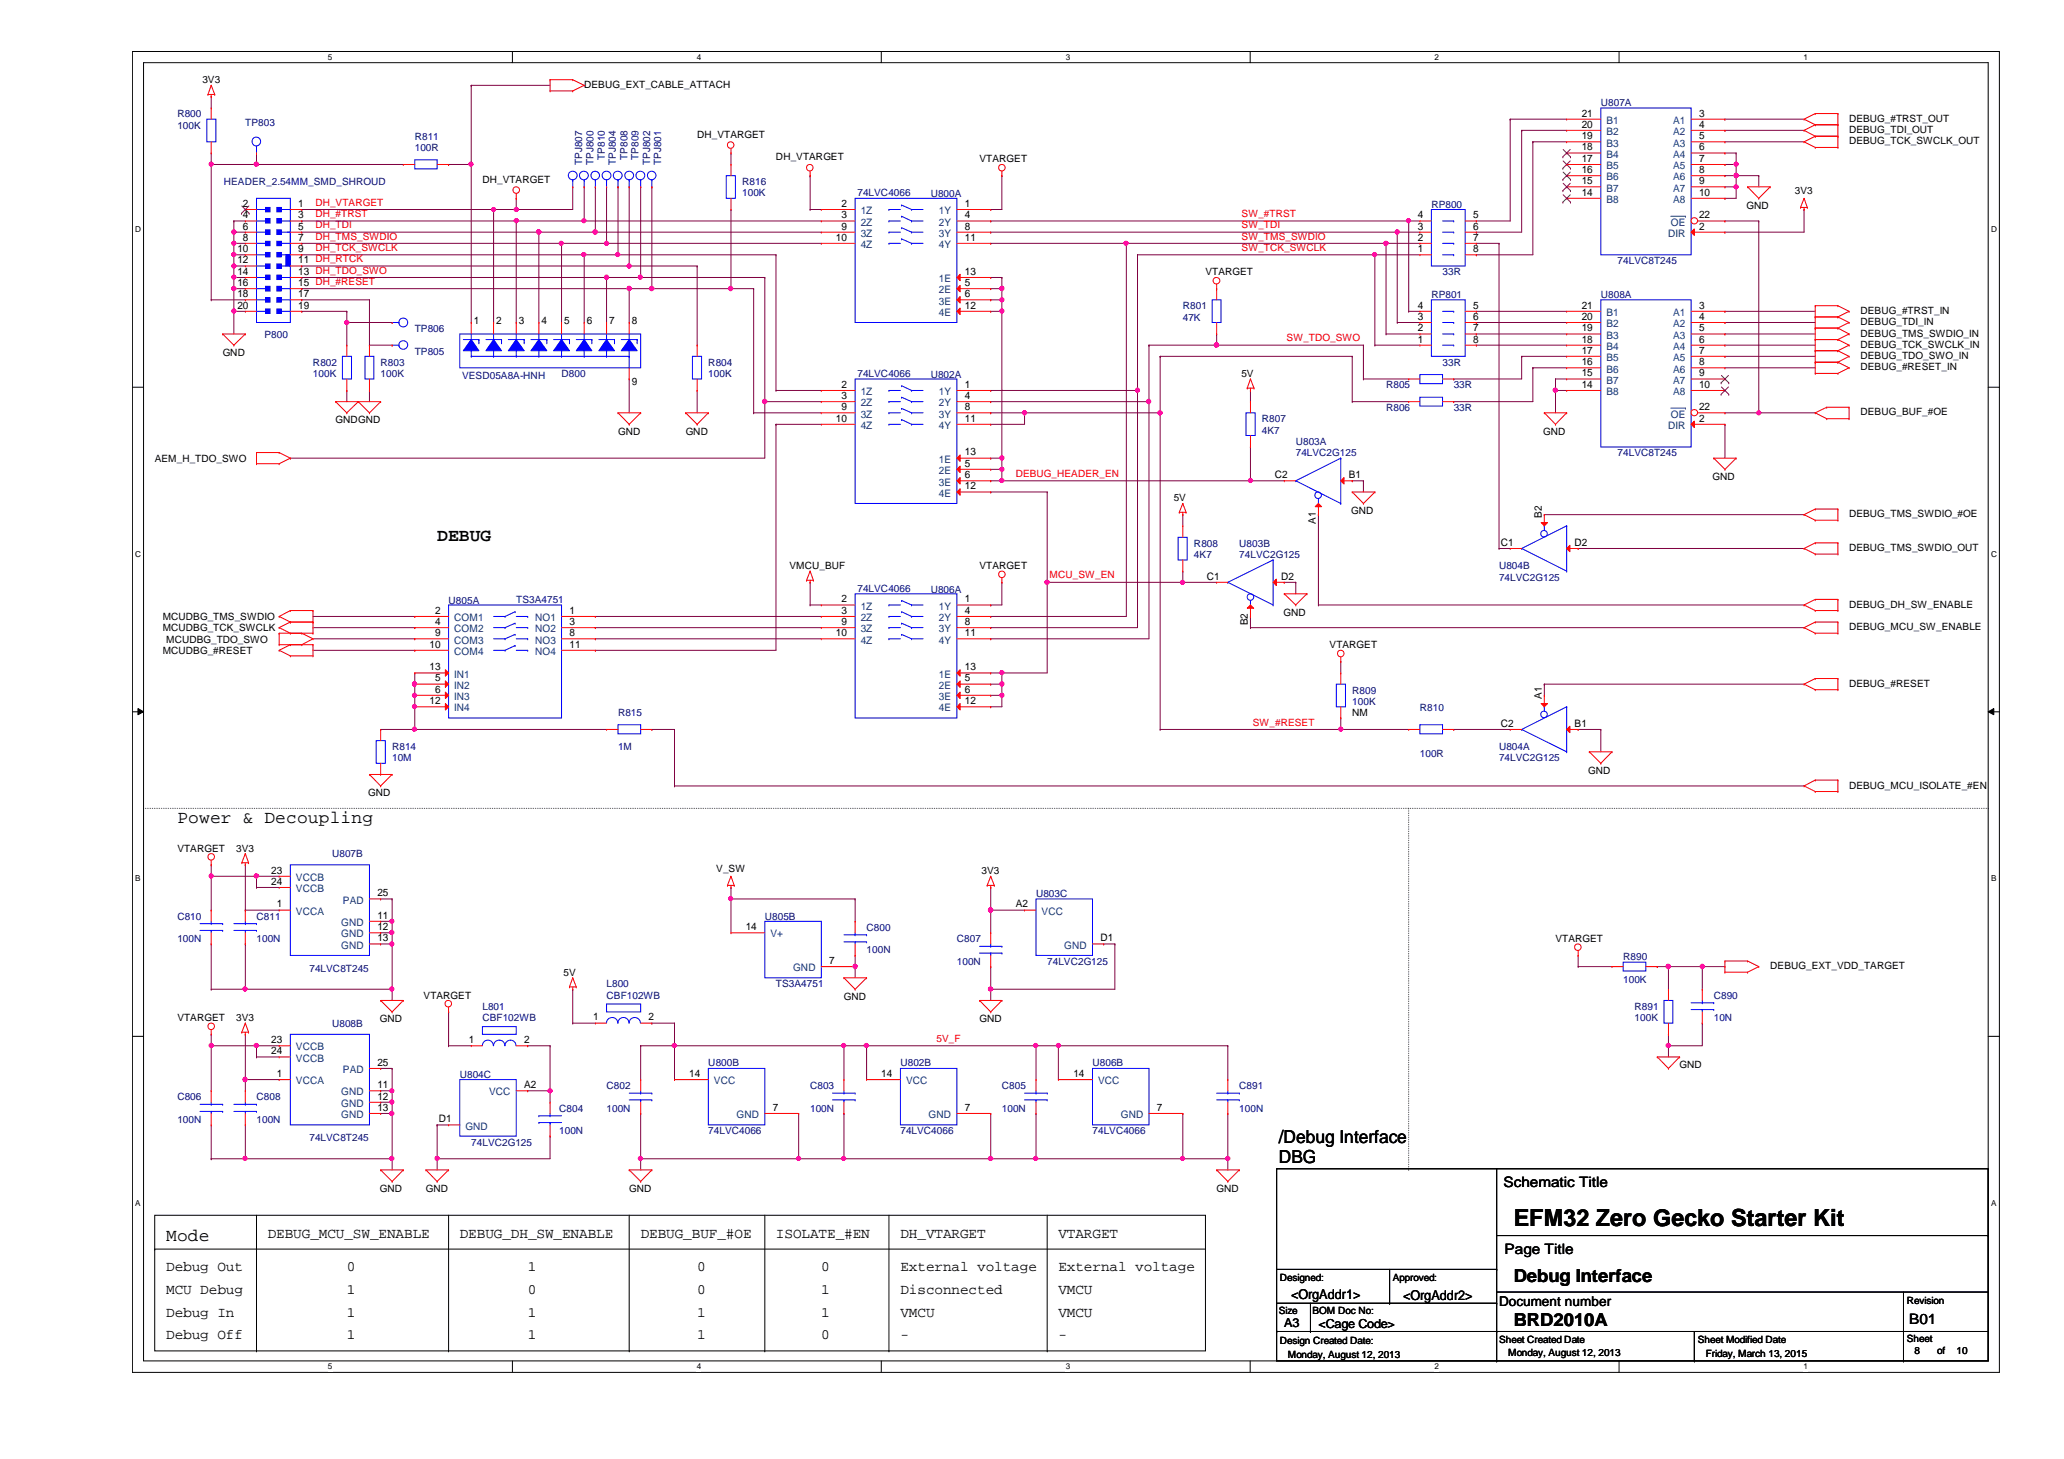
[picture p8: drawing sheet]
<svg xmlns="http://www.w3.org/2000/svg" width="297mm" height="210mm" viewBox="0 0 297 210" stroke-linecap="round" stroke-linejoin="round" font-family="sans-serif">
<defs><g id="words">
<text font-size="3.4" x="217.8" y="176.4">EFM32 Zero Gecko Starter Kit</text>
<g font-size="2.6">
<text x="62.9" y="77.8">DEBUG</text>
<text x="25.5" y="118.4">Power &amp; Decoupling</text>
<text x="184" y="167.3">DBG</text>
<text x="184" y="164.5">/Debug Interface</text>
<text x="23.9" y="178.5">Mode</text>
<text x="217.8" y="184.4">Debug Interface</text>
<text x="217.8" y="190.8">BRD2010A</text>
</g>
<g font-size="2.1">
<text x="216.4" y="170.7">Schematic Title</text>
<text x="38.5" y="178.1">DEBUG_MCU_SW_ENABLE</text>
<text x="66.2" y="178.1">DEBUG_DH_SW_ENABLE</text>
<text x="92.2" y="178.1">DEBUG_BUF_#OE</text>
<text x="111.7" y="178.1">ISOLATE_#EN</text>
<text x="129.6" y="178.1">DH_VTARGET</text>
<text x="152.3" y="178.1">VTARGET</text>
<text x="23.9" y="182.9">Debug Out</text>
<text x="49.9" y="182.9">0</text>
<text x="75.9" y="182.9">1</text>
<text x="100.3" y="182.9">0</text>
<text x="118.2" y="182.9">0</text>
<text x="129.6" y="182.9">External voltage</text>
<text x="152.3" y="182.9">External voltage</text>
<text x="216.5" y="180.5">Page Title</text>
<text x="23.9" y="186.2">MCU Debug</text>
<text x="23.9" y="189.4">Debug In</text>
<text x="49.9" y="189.4">1</text>
<text x="49.9" y="186.2">1</text>
<text x="75.9" y="189.4">1</text>
<text x="75.9" y="186.2">0</text>
<text x="100.3" y="189.4">1</text>
<text x="100.3" y="186.2">0</text>
<text x="118.2" y="186.2">1</text>
<text x="118.2" y="189.4">1</text>
<text x="129.6" y="189.4">VMCU</text>
<text x="129.6" y="186.2">Disconnected</text>
<text x="152.3" y="189.4">VMCU</text>
<text x="152.3" y="186.2">VMCU</text>
<text x="274.7" y="190.5">B01</text>
<text x="23.9" y="192.7">Debug Off</text>
<text x="49.9" y="192.7">1</text>
<text x="75.9" y="192.7">1</text>
<text x="100.3" y="192.7">1</text>
<text x="118.2" y="192.7">0</text>
<text x="129.6" y="192.7">-</text>
<text x="152.3" y="192.7">-</text>
</g>
<g font-size="1.9">
<text x="185.8" y="186.9">&lt;OrgAddr1&gt;</text>
<text x="201.9" y="187">&lt;OrgAddr2&gt;</text>
<text x="215.7" y="187.8">Document number</text>
</g>
<g font-size="1.8">
<text x="184.8" y="190.9">A3</text>
<text x="189.7" y="191">&lt;Cage Code&gt;</text>
</g>
<g font-size="1.5">
<text x="227.6" y="16.8">21</text>
<text x="244.5" y="16.8">3</text>
<text x="227.6" y="18.4">20</text>
<text x="227.6" y="20">19</text>
<text x="227.6" y="21.6">18</text>
<text x="227.6" y="23.3">17</text>
<text x="244.5" y="18.4">4</text>
<text x="244.5" y="20">5</text>
<text x="244.5" y="21.6">6</text>
<text x="244.5" y="23.3">7</text>
<text x="35" y="29.8">2</text>
<text x="42.9" y="29.8">1</text>
<text x="121.1" y="29.8">2</text>
<text x="138.9" y="29.8">1</text>
<text x="227.6" y="24.9">16</text>
<text x="227.6" y="26.5">15</text>
<text x="227.6" y="28.2">14</text>
<text x="244.5" y="24.9">8</text>
<text x="244.5" y="26.5">9</text>
<text x="244.5" y="28.2">10</text>
<text x="35" y="31.4">4</text>
<text x="35" y="34.6">8</text>
<text x="35" y="33">6</text>
<text x="42.9" y="31.4">3</text>
<text x="42.9" y="33">5</text>
<text x="42.9" y="34.6">7</text>
<text x="120.3" y="34.6">10</text>
<text x="121.1" y="31.4">3</text>
<text x="121.1" y="33">9</text>
<text x="138.9" y="31.4">4</text>
<text x="138.9" y="33">8</text>
<text x="138.9" y="34.6">11</text>
<text x="204" y="34.6">2</text>
<text x="204" y="33">3</text>
<text x="204" y="31.4">4</text>
<text x="212" y="31.4">5</text>
<text x="212" y="33">6</text>
<text x="212" y="34.6">7</text>
<text x="244.5" y="31.4">22</text>
<text x="244.5" y="33">2</text>
<text x="34.2" y="36.3">10</text>
<text x="34.2" y="37.9">12</text>
<text x="34.2" y="39.5">14</text>
<text x="34.2" y="41.1">16</text>
<text x="42.9" y="36.3">9</text>
<text x="42.9" y="39.5">13 DH_TDO_SWO</text>
<text x="42.9" y="37.9">11 DH_RTCK</text>
<text x="42.9" y="41.1">15 DH_#RESET</text>
<text x="138.9" y="39.5">13</text>
<text x="138.9" y="41.1">5</text>
<text x="204" y="36.3">1</text>
<text x="212" y="36.3">8</text>
<text x="34.2" y="42.8">18</text>
<text x="34.2" y="44.4">20</text>
<text x="42.9" y="42.8">17</text>
<text x="42.9" y="44.4">19</text>
<text x="68.2" y="46.6">1</text>
<text x="71.4" y="46.6">2</text>
<text x="74.7" y="46.6">3</text>
<text x="77.9" y="46.6">4</text>
<text x="81.2" y="46.6">5</text>
<text x="84.5" y="46.6">6</text>
<text x="87.7" y="46.6">7</text>
<text x="90.9" y="46.6">8</text>
<text x="138.9" y="42.8">6</text>
<text x="138.9" y="44.4">12</text>
<text x="204" y="47.7">2</text>
<text x="204" y="46">3</text>
<text x="204" y="44.4">4</text>
<text x="212" y="44.4">5</text>
<text x="212" y="46">6</text>
<text x="212" y="47.7">7</text>
<text x="227.6" y="44.4">21</text>
<text x="227.6" y="46">20</text>
<text x="227.6" y="47.7">19</text>
<text x="244.5" y="44.4">3</text>
<text x="244.5" y="46">4</text>
<text x="244.5" y="47.7">5</text>
<text x="204" y="49.3">1</text>
<text x="212" y="49.3">8</text>
<text x="227.6" y="49.3">18</text>
<text x="227.6" y="50.9">17</text>
<text x="227.6" y="52.5">16</text>
<text x="244.5" y="49.3">6</text>
<text x="244.5" y="50.9">7</text>
<text x="244.5" y="52.5">8</text>
<text x="90.9" y="55.4">9</text>
<text x="121.1" y="55.8">2</text>
<text x="121.1" y="57.4">3</text>
<text x="121.1" y="59">9</text>
<text x="138.9" y="55.8">1</text>
<text x="138.9" y="57.4">4</text>
<text x="138.9" y="59">8</text>
<text x="227.6" y="54.1">15</text>
<text x="227.6" y="55.8">14</text>
<text x="244.5" y="54.1">9</text>
<text x="244.5" y="55.8">10</text>
<text x="244.5" y="59">22</text>
<text x="120.3" y="60.7">10</text>
<text x="138.9" y="65.5">13</text>
<text x="138.9" y="60.7">11</text>
<text x="244.5" y="60.7">2</text>
<text x="138.9" y="67.1">5</text>
<text x="138.9" y="68.8">6</text>
<text x="138.9" y="70.4">12</text>
<text x="183.5" y="68.8">C2</text>
<text x="194.1" y="68.8">B1</text>
<text x="189.4" y="75.4" transform="rotate(-90 189.4 75.4)">A1</text>
<text x="221.9" y="74.5" transform="rotate(-90 221.9 74.5)">B2</text>
<text x="173.7" y="83.4">C1</text>
<text x="184.4" y="83.4">D2</text>
<text x="216" y="78.5">C1</text>
<text x="226.6" y="78.5">D2</text>
<text x="62.6" y="88.3">2</text>
<text x="62.6" y="89.9">4</text>
<text x="82" y="89.9">3</text>
<text x="82" y="88.3">1</text>
<text x="121.1" y="86.7">2</text>
<text x="121.1" y="88.3">3</text>
<text x="121.1" y="89.9">9</text>
<text x="138.9" y="86.7">1</text>
<text x="138.9" y="88.3">4</text>
<text x="138.9" y="89.9">8</text>
<text x="179.6" y="90" transform="rotate(-90 179.6 90)">B2</text>
<text x="61.8" y="93.2">10</text>
<text x="62.6" y="91.5">9</text>
<text x="82" y="91.5">8</text>
<text x="82" y="93.2">11</text>
<text x="120.3" y="91.5">10</text>
<text x="138.9" y="91.5">11</text>
<text x="61.8" y="96.4">13</text>
<text x="61.8" y="101.3">12</text>
<text x="62.6" y="98">5</text>
<text x="62.6" y="99.7">6</text>
<text x="138.9" y="96.4">13</text>
<text x="138.9" y="98">5</text>
<text x="138.9" y="99.7">6</text>
<text x="138.9" y="101.3">12</text>
<text x="221.9" y="100.5" transform="rotate(-90 221.9 100.5)">A1</text>
<text x="216" y="104.6">C2</text>
<text x="226.6" y="104.6">B1</text>
<text x="39" y="125.7">23</text>
<text x="39" y="127.3">24</text>
<text x="39.8" y="130.6">1</text>
<text x="54.3" y="128.9">25</text>
<text x="146.2" y="130.6">A2</text>
<text x="54.3" y="133.8">12</text>
<text x="54.3" y="132.2">11</text>
<text x="54.3" y="135.4">13</text>
<text x="107.3" y="133.8">14</text>
<text x="158.4" y="135.4">D1</text>
<text x="119.3" y="138.7">7</text>
<text x="85.3" y="146.8">1</text>
<text x="93.3" y="146.8">2</text>
<text x="39" y="151.7">24</text>
<text x="39" y="150.1">23</text>
<text x="39.8" y="154.9">1</text>
<text x="54.3" y="153.3">25</text>
<text x="67.5" y="150.1">1</text>
<text x="75.4" y="150.1">2</text>
<text x="99.2" y="154.9">14</text>
<text x="126.8" y="154.9">14</text>
<text x="154.5" y="154.9">14</text>
<text x="54.3" y="158.2">12</text>
<text x="54.3" y="156.5">11</text>
<text x="54.3" y="159.8">13</text>
<text x="63.2" y="161.5">D1</text>
<text x="75.4" y="156.5">A2</text>
<text x="111.2" y="159.8">7</text>
<text x="138.9" y="159.8">7</text>
<text x="166.5" y="159.8">7</text>
</g>
<g font-size="1.5" fill="#004080">
<text x="231.2" y="17.8">B1</text>
<text x="240.8" y="17.8">A1</text>
<text x="231.2" y="19.4">B2</text>
<text x="231.2" y="21.1">B3</text>
<text x="231.2" y="22.7">B4</text>
<text x="240.8" y="19.4">A2</text>
<text x="240.8" y="21.1">A3</text>
<text x="240.8" y="22.7">A4</text>
<text x="231.2" y="24.3">B5</text>
<text x="231.2" y="25.9">B6</text>
<text x="231.2" y="27.6">B7</text>
<text x="231.2" y="29.2">B8</text>
<text x="240.8" y="24.3">A5</text>
<text x="240.8" y="25.9">A6</text>
<text x="240.8" y="27.6">A7</text>
<text x="240.8" y="29.2">A8</text>
<text x="123.9" y="30.8">1Z</text>
<text x="123.9" y="32.5">2Z</text>
<text x="123.9" y="34.1">3Z</text>
<text x="123.9" y="35.7">4Z</text>
<text x="135.1" y="30.8">1Y</text>
<text x="135.1" y="32.5">2Y</text>
<text x="135.1" y="34.1">3Y</text>
<text x="135.1" y="35.7">4Y</text>
<text x="240.1" y="34.1">DIR</text>
<text x="240.5" y="32.5">OE</text>
<text x="135.1" y="40.6">1E</text>
<text x="135.1" y="42.2">2E</text>
<text x="135.1" y="43.8">3E</text>
<text x="135.1" y="45.5">4E</text>
<text x="231.2" y="45.5">B1</text>
<text x="231.2" y="47.1">B2</text>
<text x="240.8" y="45.5">A1</text>
<text x="240.8" y="47.1">A2</text>
<text x="231.2" y="48.7">B3</text>
<text x="231.2" y="50.3">B4</text>
<text x="231.2" y="51.9">B5</text>
<text x="231.2" y="53.6">B6</text>
<text x="240.8" y="48.7">A3</text>
<text x="240.8" y="50.3">A4</text>
<text x="240.8" y="51.9">A5</text>
<text x="240.8" y="53.6">A6</text>
<text x="123.9" y="56.9">1Z</text>
<text x="123.9" y="58.5">2Z</text>
<text x="135.1" y="56.9">1Y</text>
<text x="135.1" y="58.5">2Y</text>
<text x="231.2" y="55.2">B7</text>
<text x="231.2" y="56.9">B8</text>
<text x="240.8" y="55.2">A7</text>
<text x="240.8" y="56.9">A8</text>
<text x="123.9" y="60.1">3Z</text>
<text x="123.9" y="61.7">4Z</text>
<text x="135.1" y="60.1">3Y</text>
<text x="135.1" y="61.7">4Y</text>
<text x="240.1" y="61.7">DIR</text>
<text x="240.5" y="60.1">OE</text>
<text x="135.1" y="66.6">1E</text>
<text x="135.1" y="68.2">2E</text>
<text x="135.1" y="69.8">3E</text>
<text x="135.1" y="71.5">4E</text>
<text x="65.4" y="89.4">COM1</text>
<text x="77" y="89.4">NO1</text>
<text x="123.9" y="87.7">1Z</text>
<text x="123.9" y="89.4">2Z</text>
<text x="135.1" y="87.7">1Y</text>
<text x="135.1" y="89.4">2Y</text>
<text x="65.4" y="91">COM2</text>
<text x="65.4" y="92.6">COM3</text>
<text x="65.4" y="94.2">COM4</text>
<text x="77" y="91">NO2</text>
<text x="77" y="92.6">NO3</text>
<text x="77" y="94.2">NO4</text>
<text x="123.9" y="91">3Z</text>
<text x="123.9" y="92.6">4Z</text>
<text x="135.1" y="91">3Y</text>
<text x="135.1" y="92.6">4Y</text>
<text x="65.4" y="97.5">IN1</text>
<text x="65.4" y="99.1">IN2</text>
<text x="65.4" y="100.7">IN3</text>
<text x="135.1" y="97.5">1E</text>
<text x="135.1" y="99.1">2E</text>
<text x="135.1" y="100.7">3E</text>
<text x="65.4" y="102.4">IN4</text>
<text x="135.1" y="102.4">4E</text>
<text x="42.6" y="131.6">VCCA</text>
<text x="42.6" y="128.4">VCCB</text>
<text x="42.6" y="126.7">VCCB</text>
<text x="49.4" y="130">PAD</text>
<text x="149.9" y="131.6">VCC</text>
<text x="49.1" y="134.9">GND</text>
<text x="49.1" y="133.2">GND</text>
<text x="49.1" y="136.5">GND</text>
<text x="110.9" y="134.9">V+</text>
<text x="153.2" y="136.5">GND</text>
<text x="114.1" y="139.7">GND</text>
<text x="42.6" y="156">VCCA</text>
<text x="42.6" y="152.7">VCCB</text>
<text x="42.6" y="151.1">VCCB</text>
<text x="49.4" y="154.4">PAD</text>
<text x="102.7" y="156">VCC</text>
<text x="130.4" y="156">VCC</text>
<text x="158" y="156">VCC</text>
<text x="49.1" y="159.3">GND</text>
<text x="49.1" y="157.6">GND</text>
<text x="49.1" y="160.9">GND</text>
<text x="70.4" y="157.6">VCC</text>
<text x="106" y="160.9">GND</text>
<text x="133.6" y="160.9">GND</text>
<text x="161.3" y="160.9">GND</text>
<text x="67" y="162.5">GND</text>
</g>
<g font-size="1.4">
<text x="29.1" y="12">3V3</text>
<text x="84.1" y="12.7">DEBUG_EXT_CABLE_ATTACH</text>
<text x="266.1" y="17.5">DEBUG_#TRST_OUT</text>
<text x="100.3" y="19.8">DH_VTARGET</text>
<text x="111.7" y="23.1">DH_VTARGET</text>
<text x="141" y="23.4">VTARGET</text>
<text x="266.1" y="19.1">DEBUG_TDI_OUT</text>
<text x="266.1" y="20.8">DEBUG_TCK_SWCLK_OUT</text>
<text x="69.4" y="26.3">DH_VTARGET</text>
<text x="258.3" y="27.9">3V3</text>
<text x="251.3" y="30.1">GND</text>
<text x="173.5" y="39.6">VTARGET</text>
<text x="267.8" y="45.2">DEBUG_#TRST_IN</text>
<text x="267.8" y="46.8">DEBUG_TDI_IN</text>
<text x="32" y="51.2">GND</text>
<text x="267.8" y="48.4">DEBUG_TMS_SWDIO_IN</text>
<text x="267.8" y="50">DEBUG_TCK_SWCLK_IN</text>
<text x="267.8" y="51.6">DEBUG_TDO_SWO_IN</text>
<text x="267.8" y="53.3">DEBUG_#RESET_IN</text>
<text x="178.6" y="54.3">5V</text>
<text x="267.8" y="59.8">DEBUG_BUF_#OE</text>
<text x="48.3" y="60.9">GNDGND</text>
<text x="88.9" y="62.6">GND</text>
<text x="98.7" y="62.6">GND</text>
<text x="222.1" y="62.6">GND</text>
<text x="22.3" y="66.5">AEM_H_TDO_SWO</text>
<text x="246.5" y="69">GND</text>
<text x="168.9" y="72.1">5V</text>
<text x="194.4" y="73.9">GND</text>
<text x="266.1" y="74.4">DEBUG_TMS_SWDIO_#OE</text>
<text x="113.6" y="81.9">VMCU_BUF</text>
<text x="141" y="81.9">VTARGET</text>
<text x="266.1" y="79.3">DEBUG_TMS_SWDIO_OUT</text>
<text x="23.4" y="89.2">MCUDBG_TMS_SWDIO</text>
<text x="184.7" y="88.6">GND</text>
<text x="266.1" y="87.4">DEBUG_DH_SW_ENABLE</text>
<text x="23.4" y="90.8">MCUDBG_TCK_SWCLK</text>
<text x="23.4" y="94.1">MCUDBG_#RESET</text>
<text x="23.9" y="92.5">MCUDBG_TDO_SWO</text>
<text x="191.3" y="93.3">VTARGET</text>
<text x="266.1" y="90.7">DEBUG_MCU_SW_ENABLE</text>
<text x="266.1" y="98.8">DEBUG_#RESET</text>
<text x="194.6" y="103">NM</text>
<text x="228.6" y="111.3">GND</text>
<text x="266.1" y="113.5">DEBUG_MCU_ISOLATE_#EN</text>
<text x="53" y="114.6">GND</text>
<text x="25.5" y="122.6">VTARGET</text>
<text x="34" y="122.6">3V3</text>
<text x="103.1" y="125.5">V_SW</text>
<text x="141.3" y="125.8">3V3</text>
<text x="223.9" y="135.6">VTARGET</text>
<text x="61" y="143.7">VTARGET</text>
<text x="81.1" y="140.4">5V</text>
<text x="121.5" y="143.8">GND</text>
<text x="254.8" y="139.4">DEBUG_EXT_VDD_TARGET</text>
<text x="25.5" y="146.9">VTARGET</text>
<text x="34" y="146.9">3V3</text>
<text x="54.7" y="147.1">GND</text>
<text x="141" y="147.1">GND</text>
<text x="241.7" y="153.6">GND</text>
<text x="54.7" y="171.4">GND</text>
<text x="61.3" y="171.4">GND</text>
<text x="90.6" y="171.4">GND</text>
<text x="175.1" y="171.4">GND</text>
<text x="184.2" y="184.3">Designed:</text>
<text x="200.4" y="184.3">Approved:</text>
<text x="184" y="189">Size</text>
<text x="188.9" y="189">BOM Doc No:</text>
<text x="274.4" y="187.6">Revision</text>
<text x="184.2" y="193.4">Design Created Date:</text>
<text x="185.3" y="195.4">Monday, August 12, 2013</text>
<text x="215.7" y="193.3">Sheet Created Date</text>
<text x="217" y="195">Monday, August 12, 2013</text>
<text x="244.3" y="193.3">Sheet Modified Date</text>
<text x="245.5" y="195.2">Friday, March 13, 2015</text>
<text x="274.4" y="193.1">Sheet</text>
<text x="275.5" y="194.9">8</text>
<text x="278.8" y="194.9">of</text>
<text x="281.6" y="194.9">10</text>
</g>
<g font-size="1.4" fill="#000080">
<text x="25.5" y="16.9">R800</text>
<text x="230.4" y="15.2">U807A</text>
<text x="25.5" y="18.5">100K</text>
<text x="35.3" y="18.2">TP803</text>
<text x="59.7" y="20.1">R811</text>
<text x="59.7" y="21.8">100R</text>
<text x="83.8" y="23.8" transform="rotate(-90 83.8 23.8)">TPJ807</text>
<text x="85.4" y="23.8" transform="rotate(-90 85.4 23.8)">TPJ800</text>
<text x="87" y="23" transform="rotate(-90 87 23)">TP810</text>
<text x="88.6" y="23.8" transform="rotate(-90 88.6 23.8)">TPJ804</text>
<text x="90.3" y="23" transform="rotate(-90 90.3 23)">TP808</text>
<text x="91.9" y="23" transform="rotate(-90 91.9 23)">TP809</text>
<text x="93.6" y="23.8" transform="rotate(-90 93.6 23.8)">TPJ802</text>
<text x="95.2" y="23.8" transform="rotate(-90 95.2 23.8)">TPJ801</text>
<text x="32.2" y="26.6">HEADER_2.54MM_SMD_SHROUD</text>
<text x="106.8" y="26.6">R816</text>
<text x="106.8" y="28.2">100K</text>
<text x="123.4" y="28.2">74LVC4066</text>
<text x="133.9" y="28.4">U800A</text>
<text x="206" y="29.9">RP800</text>
<text x="207.6" y="39.6">33R</text>
<text x="232.8" y="38">74LVC8T245</text>
<text x="59.7" y="47.8">TP806</text>
<text x="170.2" y="44.5">R801</text>
<text x="170.2" y="46.1">47K</text>
<text x="206" y="42.9">RP801</text>
<text x="230.4" y="42.9">U808A</text>
<text x="38.1" y="48.6">P800</text>
<text x="45" y="52.6">R802</text>
<text x="54.8" y="52.6">R803</text>
<text x="59.7" y="51">TP805</text>
<text x="101.9" y="52.6">R804</text>
<text x="207.6" y="52.6">33R</text>
<text x="45" y="54.3">100K</text>
<text x="54.8" y="54.3">100K</text>
<text x="66.5" y="54.6">VESD05A8A-HNH</text>
<text x="80.8" y="54.3">D800</text>
<text x="101.9" y="54.3">100K</text>
<text x="123.4" y="54.3">74LVC4066</text>
<text x="133.9" y="54.4">U802A</text>
<text x="199.5" y="55.9">R805</text>
<text x="199.5" y="59.1">R806</text>
<text x="209.2" y="55.9">33R</text>
<text x="209.2" y="59.1">33R</text>
<text x="181.6" y="60.7">R807</text>
<text x="181.6" y="62.4">4K7</text>
<text x="186.5" y="64">U803A</text>
<text x="186.5" y="65.7">74LVC2G125</text>
<text x="232.8" y="65.7">74LVC8T245</text>
<text x="171.8" y="78.7">R808</text>
<text x="171.8" y="80.3">4K7</text>
<text x="178.4" y="78.7">U803B</text>
<text x="178.4" y="80.3">74LVC2G125</text>
<text x="215.7" y="81.9">U804B</text>
<text x="215.7" y="83.5">74LVC2G125</text>
<text x="64.6" y="87">U805A</text>
<text x="74.3" y="86.8">TS3A4751</text>
<text x="123.4" y="85.1">74LVC4066</text>
<text x="133.9" y="85.3">U806A</text>
<text x="194.6" y="99.8">R809</text>
<text x="194.6" y="101.4">100K</text>
<text x="56.4" y="107.9">R814</text>
<text x="88.9" y="103">R815</text>
<text x="88.9" y="107.9">1M</text>
<text x="204.3" y="102.2">R810</text>
<text x="215.7" y="107.9">U804A</text>
<text x="56.4" y="109.5">10M</text>
<text x="204.3" y="108.9">100R</text>
<text x="215.7" y="109.5">74LVC2G125</text>
<text x="47.8" y="123.4">U807B</text>
<text x="149.1" y="129">U803C</text>
<text x="25.5" y="132.3">C810</text>
<text x="25.5" y="135.6">100N</text>
<text x="36.9" y="132.3">C811</text>
<text x="36.9" y="135.6">100N</text>
<text x="110.1" y="132.3">U805B</text>
<text x="124.7" y="133.9">C800</text>
<text x="124.7" y="137.2">100N</text>
<text x="137.7" y="135.6">C807</text>
<text x="44.5" y="139.8">74LVC8T245</text>
<text x="87.3" y="142">L800</text>
<text x="87.3" y="143.7">CBF102WB</text>
<text x="111.7" y="142">TS3A4751</text>
<text x="137.7" y="138.8">100N</text>
<text x="150.7" y="138.8">74LVC2G125</text>
<text x="233.6" y="138.1">R890</text>
<text x="233.6" y="141.4">100K</text>
<text x="246.6" y="143.7">C890</text>
<text x="47.8" y="147.7">U808B</text>
<text x="69.4" y="145.3">L801</text>
<text x="69.4" y="146.9">CBF102WB</text>
<text x="235.2" y="145.3">R891</text>
<text x="235.2" y="146.9">100K</text>
<text x="246.6" y="146.9">10N</text>
<text x="66.2" y="155.1">U804C</text>
<text x="101.9" y="153.4">U800B</text>
<text x="129.6" y="153.4">U802B</text>
<text x="157.2" y="153.4">U806B</text>
<text x="25.5" y="158.3">C806</text>
<text x="25.5" y="161.5">100N</text>
<text x="36.9" y="158.3">C808</text>
<text x="36.9" y="161.5">100N</text>
<text x="80.5" y="159.9">C804</text>
<text x="87.3" y="156.7">C802</text>
<text x="87.3" y="159.9">100N</text>
<text x="116.6" y="156.7">C803</text>
<text x="116.6" y="159.9">100N</text>
<text x="144.2" y="156.7">C805</text>
<text x="144.2" y="159.9">100N</text>
<text x="178.4" y="156.7">C891</text>
<text x="178.4" y="159.9">100N</text>
<text x="44.5" y="164.2">74LVC8T245</text>
<text x="67.8" y="164.8">74LVC2G125</text>
<text x="80.5" y="163.2">100N</text>
<text x="101.9" y="163.2">74LVC4066</text>
<text x="129.6" y="163.2">74LVC4066</text>
<text x="157.2" y="163.2">74LVC4066</text>
</g>
<g font-size="1.4" fill="#f00">
<text x="45.4" y="29.6">DH_VTARGET</text>
<text x="45.4" y="34.5">DH_TMS_SWDIO</text>
<text x="45.4" y="32.9">DH_TDI</text>
<text x="45.4" y="31.2">DH_#TRST</text>
<text x="178.7" y="34.5">SW_TMS_SWDIO</text>
<text x="178.7" y="31.2">SW_#TRST</text>
<text x="178.7" y="32.9">SW_TDI</text>
<text x="45.4" y="36.1">DH_TCK_SWCLK</text>
<text x="178.7" y="36.1">SW_TCK_SWCLK</text>
<text x="185.2" y="49.1">SW_TDO_SWO</text>
<text x="146.2" y="68.6">DEBUG_HEADER_EN</text>
<text x="151" y="83.2">MCU_SW_EN</text>
<text x="180.3" y="104.4">SW_#RESET</text>
<text x="134.8" y="149.9">5V_F</text>
</g>
<g font-size="1.2">
<text x="47.2" y="8.6">5</text>
<text x="100.3" y="8.6">4</text>
<text x="153.4" y="8.6">3</text>
<text x="206.5" y="8.6">2</text>
<text x="259.5" y="8.6">1</text>
<text x="19.5" y="33.4">D</text>
<text x="286.6" y="33.4">D</text>
<text x="19.5" y="80.1">C</text>
<text x="286.6" y="80.1">C</text>
<text x="19.5" y="126.8">B</text>
<text x="286.6" y="126.8">B</text>
<text x="19.5" y="173.5">A</text>
<text x="286.6" y="173.5">A</text>
<text x="47.2" y="197">5</text>
<text x="100.3" y="197">4</text>
<text x="153.4" y="197">3</text>
<text x="206.5" y="197">2</text>
<text x="259.5" y="197">1</text>
</g>
</g></defs>
<path d="M19.1 7.4h268.6v190h-268.6zM20.7 9h265.4v186.8h-265.4z" fill="none" stroke="#000" stroke-width=".14"/>
<g fill="#fff">
<path d="M47.2 7.6h.6v1.3h-.6z"/>
<path d="M47.2 196h.6v1.3h-.6z"/>
</g>
<path d="M73.7 7.4v1.6M73.7 195.8v1.6" fill="none" stroke="#000" stroke-width=".14"/>
<g fill="#fff">
<path d="M100.3 7.6h.6v1.3h-.6z"/>
<path d="M100.3 196h.6v1.3h-.6z"/>
</g>
<path d="M126.8 7.4v1.6M126.8 195.8v1.6" fill="none" stroke="#000" stroke-width=".14"/>
<g fill="#fff">
<path d="M153.4 7.6h.6v1.3h-.6z"/>
<path d="M153.4 196h.6v1.3h-.6z"/>
</g>
<path d="M179.9 7.4v1.6M179.9 195.8v1.6" fill="none" stroke="#000" stroke-width=".14"/>
<g fill="#fff">
<path d="M206.5 7.6h.6v1.3h-.6z"/>
<path d="M206.5 196h.6v1.3h-.6z"/>
</g>
<path d="M233 7.4v1.6M233 195.8v1.6" fill="none" stroke="#000" stroke-width=".14"/>
<g fill="#fff">
<path d="M259.5 7.6h.6v1.3h-.6z"/>
<path d="M259.5 196h.6v1.3h-.6z"/>
<path d="M19.5 32.3h.8v1.4h-.8z"/>
<path d="M286.6 32.3h.8v1.4h-.8z"/>
<path d="M19.5 79h.8v1.3h-.8z"/>
<path d="M286.6 79h.8v1.3h-.8z"/>
</g>
<path d="M19.1 55.7h1.6M286.1 55.7h1.6" fill="none" stroke="#000" stroke-width=".14"/>
<g fill="#fff">
<path d="M19.5 125.7h.7v1.3h-.7z"/>
<path d="M286.6 125.7h.7v1.3h-.7z"/>
</g>
<path d="M19.1 102.4h1.6M19.9 101.9l.8 .5-.8 .4zM286.1 102.4l.8-.5v.9zM286.1 102.4h1.6" fill="none" stroke="#000" stroke-width=".14"/>
<path d="M19.9 101.9l.8 .5-.8 .4zM286.1 102.4l.8-.5v.9z" fill="#000"/>
<g fill="#fff">
<path d="M19.5 172.4h.7v1.3h-.7z"/>
<path d="M286.6 172.4h.7v1.3h-.7z"/>
</g>
<g fill="none" stroke="#000" stroke-width=".14">
<path d="M19.1 149.1h1.6M286.1 149.1h1.6M22.3 174.8h151.2v19.6h-151.2zM22.3 179.7h.1M22.3 179.7h151.2M36.9 174.8v19.6M64.6 174.8v19.6M90.6 174.8v19.6M110.1 174.8v19.6M127.9 174.8v19.6M150.7 174.8v19.6M36.9 194.4h.1"/>
<path d="M64.6 194.4h.1M90.6 194.4h.1M110.1 194.4h.1M127.9 194.4h.1M150.7 194.4h.1"/>
</g>
<path d="M20.7 116.3h265.4M202.7 116.3v52M286.1 116.3h.1M202.7 168.3h.1" fill="none" stroke="#000" stroke-width=".14" stroke-dasharray="0 .3"/>
<path d="M33.7 31.8h.1M33.7 31.8h1.6M33.7 31.8v1.6" fill="none" stroke="#800040" stroke-width=".14"/>
<circle cx="33.6" cy="33.4" r=".31" fill="#f0f"/>
<circle cx="33.6" cy="33.4" r=".31" fill="none" stroke="#f0f" stroke-width=".14"/>
<path d="M33.7 39.9h.1M33.7 39.9v1.6M33.7 39.9h1.6M33.7 44.8h.1M33.7 41.5h.1M33.7 44.8h1.6M33.7 44.8v3.2M33.7 41.5h1.6" fill="none" stroke="#800040" stroke-width=".14"/>
<circle cx="33.7" cy="39.9" r=".3" fill="#f0f"/>
<circle cx="33.7" cy="39.9" r=".3" fill="none" stroke="#f0f" stroke-width=".14"/>
<path d="M33.7 38.3h.1M33.7 38.3h1.6" fill="none" stroke="#800040" stroke-width=".14"/>
<circle cx="33.7" cy="38.3" r=".3" fill="#f0f"/>
<circle cx="33.7" cy="38.3" r=".3" fill="none" stroke="#f0f" stroke-width=".14"/>
<path d="M33.7 38.3h.1M33.7 36.7h.1M33.7 35h.1M33.7 36.7v3.2M33.7 36.7h1.6M33.7 35h1.6" fill="none" stroke="#800040" stroke-width=".14"/>
<circle cx="33.7" cy="35" r=".3" fill="#f0f"/>
<circle cx="33.7" cy="35" r=".3" fill="none" stroke="#f0f" stroke-width=".14"/>
<path d="M33.7 35h.1M33.7 35v1.7" fill="none" stroke="#800040" stroke-width=".14"/>
<circle cx="33.7" cy="36.6" r=".3" fill="#f0f"/>
<circle cx="33.7" cy="36.6" r=".3" fill="none" stroke="#f0f" stroke-width=".14"/>
<g fill="none" stroke="#800040" stroke-width=".14">
<path d="M33.7 33.4h.1M33.7 33.4h1.6M33.7 33.4v1.6M202.7 31.8h.1M202.7 31.8h1.6M33.7 41.5h.1M33.7 41.5v3.3M43.4 44.8h.1M43.4 43.1h.1M43.4 44.8h6.5M43.4 43.1h9.8M49.9 46.4h.1"/>
<path d="M49.9 56.2h.1M49.9 46.4v3.3M49.9 56.2v1.6M53.2 43.1h.1M53.2 56.2h.1M53.2 43.1v6.6M53.2 56.2v1.6"/>
</g>
<circle cx="33.7" cy="44.7" r=".3" fill="#f0f"/>
<circle cx="33.7" cy="44.7" r=".3" fill="none" stroke="#f0f" stroke-width=".14"/>
<circle cx="33.6" cy="41.5" r=".31" fill="#f0f"/>
<circle cx="33.6" cy="41.5" r=".31" fill="none" stroke="#f0f" stroke-width=".14"/>
<g fill="none" stroke="#800040" stroke-width=".14">
<path d="M30.4 13.9h.1M30.4 13.9v1.6M217.3 17.1h.1M217.3 17.1v14.7M248.2 18.8h.1M248.2 17.1h.1M248.2 18.8h11.4M248.2 17.1h11.4M30.4 23.7h.1M30.4 23.7v19.4M100.3 38.3h.1M100.3 38.3v11.4"/>
<path d="M197.9 36.7h.1M197.9 36.7h6.4M201.1 33.4h.1M201.1 33.4h3.2M212.5 33.4h.1M212.5 36.7h.1M212.5 33.4h6.5M212.5 36.7h8.1M248.2 20.4h.1M248.2 20.4h11.4M30.4 43.1h.1M30.4 43.1h4.9"/>
<path d="M193 104.9h.1M193 104.9h9.7"/>
</g>
<circle cx="30.4" cy="23.6" r=".3" fill="#f0f"/>
<circle cx="30.4" cy="23.6" r=".3" fill="none" stroke="#f0f" stroke-width=".14"/>
<g fill="none" stroke="#800040" stroke-width=".14">
<path d="M163.7 36.7h.1M163.7 36.7h34.2M197.9 36.7h.1M197.9 36.7v13M199.5 35h.1M199.5 35h4.8M199.5 35v13M201.1 33.4h.1M201.1 33.4v13M202.7 31.8h.1M202.7 31.8v13M212.5 44.8h.1"/>
<path d="M212.5 46.4h.1M212.5 48h.1M212.5 49.7h.1M212.5 44.8h13M212.5 46.4h13M212.5 48h13M212.5 49.7h13M248.2 44.8h.1M248.2 46.4h.1M248.2 48h.1M248.2 49.7h.1M248.2 44.8h13"/>
<path d="M248.2 46.4h13M248.2 48h13M248.2 49.7h13M222.3 74h.1M222.3 74h37.3M227.1 78.9h.1M227.1 78.9h32.5"/>
</g>
<circle cx="197.8" cy="36.6" r=".3" fill="#f0f"/>
<circle cx="197.8" cy="36.6" r=".3" fill="none" stroke="#f0f" stroke-width=".14"/>
<path d="M248.2 22h.1M248.2 25.3h.1M248.2 22h1.7M248.2 25.3h4.9M249.9 25.3h.1" fill="none" stroke="#800040" stroke-width=".14"/>
<circle cx="249.8" cy="25.2" r=".31" fill="#f0f"/>
<circle cx="249.8" cy="25.2" r=".31" fill="none" stroke="#f0f" stroke-width=".14"/>
<path d="M248.2 26.9h.1M248.2 28.5h.1M248.2 26.9h1.7M249.9 25.3h.1M249.9 26.9h.1M249.9 25.3v3.2h-1.7" fill="none" stroke="#800040" stroke-width=".14"/>
<circle cx="249.9" cy="26.9" r=".3" fill="#f0f"/>
<circle cx="249.9" cy="26.9" r=".3" fill="none" stroke="#f0f" stroke-width=".14"/>
<path d="M253.1 25.3h.1M253.1 25.3v1.6M223.9 56.2h.1M223.9 56.2v3.2" fill="none" stroke="#800040" stroke-width=".14"/>
<circle cx="223.8" cy="56.1" r=".31" fill="#f0f"/>
<circle cx="223.8" cy="56.1" r=".31" fill="none" stroke="#f0f" stroke-width=".14"/>
<path d="M162.1 35h.1M162.1 35h37.4" fill="none" stroke="#800040" stroke-width=".14"/>
<circle cx="199.5" cy="35" r=".31" fill="#f0f"/>
<circle cx="199.5" cy="35" r=".31" fill="none" stroke="#f0f" stroke-width=".14"/>
<path d="M248.2 23.7h.1M248.2 23.7h1.7M222.3 98.4h.1M222.3 98.4h37.3" fill="none" stroke="#800040" stroke-width=".14"/>
<circle cx="249.9" cy="23.6" r=".3" fill="#f0f"/>
<circle cx="249.9" cy="23.6" r=".3" fill="none" stroke="#f0f" stroke-width=".14"/>
<g fill="none" stroke="#800040" stroke-width=".14">
<path d="M30.4 22h.1M30.4 22v1.7M110.1 39.9h.1M110.1 39.9v17.9M111.7 36.7h.1M111.7 36.7v19.5M212.5 35h.1M212.5 35h3.2M215.7 35h.1M215.7 35v43.9M249.9 22h.1M249.9 22v1.7"/>
<path d="M93.8 41.5h.1M93.8 41.5h11.4M111.7 56.2h.1M111.7 56.2h6.5M163.7 56.2h.1M163.7 56.2v34.1M175.1 48h.1M175.1 48v1.7M196.2 49.7h.1M196.2 49.7v4.8M248.2 51.3h.1M248.2 52.9h.1"/>
<path d="M248.2 51.3h13M248.2 52.9h13M215.7 78.9h.1M215.7 78.9h1.6M85.7 90.3h.1M85.7 93.6h.1M85.7 90.3h32.5M85.7 93.6h26M227.1 104.9h.1M227.1 104.9h3.3M230.4 104.9h.1M230.4 104.9v3.3"/>
</g>
<circle cx="110" cy="57.8" r=".32" fill="#f0f"/>
<circle cx="110" cy="57.8" r=".32" fill="none" stroke="#f0f" stroke-width=".14"/>
<path d="M110.1 57.8h.1M110.1 57.8h8.1M144.2 44.8h.1M144.2 44.8v21.1" fill="none" stroke="#800040" stroke-width=".14"/>
<circle cx="144.2" cy="65.9" r=".31" fill="#f0f"/>
<circle cx="144.2" cy="65.9" r=".31" fill="none" stroke="#f0f" stroke-width=".14"/>
<circle cx="144.2" cy="44.7" r=".3" fill="#f0f"/>
<circle cx="144.2" cy="44.7" r=".3" fill="none" stroke="#f0f" stroke-width=".14"/>
<path d="M142.6 41.5h.1M142.6 41.5h1.6M144.2 41.5h.1M144.2 41.5v1.6M144.2 65.9h.1M144.2 65.9v1.6" fill="none" stroke="#800040" stroke-width=".14"/>
<circle cx="144.2" cy="41.5" r=".31" fill="#f0f"/>
<circle cx="144.2" cy="41.5" r=".31" fill="none" stroke="#f0f" stroke-width=".14"/>
<path d="M142.6 31.8h.1M142.6 31.8h60.1M142.6 44.8h.1M142.6 43.1h.1M142.6 44.8h1.6M142.6 43.1h1.6M142.6 65.9h.1M142.6 65.9h1.6" fill="none" stroke="#800040" stroke-width=".14"/>
<circle cx="202.7" cy="31.7" r=".3" fill="#f0f"/>
<circle cx="202.7" cy="31.7" r=".3" fill="none" stroke="#f0f" stroke-width=".14"/>
<path d="M142.6 33.4h.1M142.6 33.4h58.5" fill="none" stroke="#800040" stroke-width=".14"/>
<circle cx="201.1" cy="33.4" r=".31" fill="#f0f"/>
<circle cx="201.1" cy="33.4" r=".31" fill="none" stroke="#f0f" stroke-width=".14"/>
<path d="M142.6 35h.1M142.6 35h19.5M162.1 35h.1M162.1 35v53.7" fill="none" stroke="#800040" stroke-width=".14"/>
<circle cx="162.1" cy="35" r=".3" fill="#f0f"/>
<circle cx="162.1" cy="35" r=".3" fill="none" stroke="#f0f" stroke-width=".14"/>
<path d="M142.6 56.2h.1M142.6 56.2h21.1" fill="none" stroke="#800040" stroke-width=".14"/>
<circle cx="163.7" cy="56.1" r=".3" fill="#f0f"/>
<circle cx="163.7" cy="56.1" r=".3" fill="none" stroke="#f0f" stroke-width=".14"/>
<path d="M142.6 57.8h.1M142.6 57.8h22.8" fill="none" stroke="#800040" stroke-width=".14"/>
<circle cx="165.3" cy="57.8" r=".31" fill="#f0f"/>
<circle cx="165.3" cy="57.8" r=".31" fill="none" stroke="#f0f" stroke-width=".14"/>
<path d="M163.7 36.7h.1M163.7 36.7v19.5M165.4 49.7h.1M165.4 49.7v8.1M144.2 98.4h.1M144.2 98.4v1.6" fill="none" stroke="#800040" stroke-width=".14"/>
<circle cx="144.2" cy="100" r=".3" fill="#f0f"/>
<circle cx="144.2" cy="100" r=".3" fill="none" stroke="#f0f" stroke-width=".14"/>
<circle cx="144.2" cy="98.4" r=".31" fill="#f0f"/>
<circle cx="144.2" cy="98.4" r=".31" fill="none" stroke="#f0f" stroke-width=".14"/>
<g fill="none" stroke="#800040" stroke-width=".14">
<path d="M142.6 30.1h.1M144.2 25.3h.1M144.2 25.3v4.8h-1.6M116.6 83.8h.1M116.6 87h.1M116.6 87h1.6M116.6 83.8v3.2M142.6 90.3h.1M142.6 88.7h.1M142.6 87h.1M142.6 96.8h.1M142.6 98.4h.1"/>
<path d="M142.6 90.3h21.1M142.6 88.7h19.5M144.2 83.8h.1M144.2 96.8h.1M144.2 83.8v3.2h-1.6M144.2 96.8v1.6h-1.6M150.7 83.8h.1M150.7 83.8v13h-8.1M142.6 100h.1M142.6 101.7h.1M142.6 100h1.6M144.2 100h.1"/>
<path d="M144.2 100v1.7h-1.6M209.2 104.9h.1M209.2 104.9h8.1"/>
</g>
<circle cx="144.2" cy="96.8" r=".3" fill="#f0f"/>
<circle cx="144.2" cy="96.8" r=".3" fill="none" stroke="#f0f" stroke-width=".14"/>
<path d="M142.6 39.9h.1M142.6 39.9h1.6M144.2 39.9h.1M144.2 39.9v1.6M193 103.3h.1M193 103.3v1.6" fill="none" stroke="#800040" stroke-width=".14"/>
<circle cx="193" cy="104.9" r=".3" fill="#f0f"/>
<circle cx="193" cy="104.9" r=".3" fill="none" stroke="#f0f" stroke-width=".14"/>
<g fill="none" stroke="#800040" stroke-width=".14">
<path d="M196.2 54.5h.1M196.2 54.5h6.5M197.9 49.7h.1M197.9 49.7h6.4M199.5 48h.1M199.5 48h4.8M201.1 46.4h.1M201.1 46.4h3.2M202.7 44.8h.1M202.7 44.8h1.6M209.2 57.8h.1M209.2 54.5h.1"/>
<path d="M219 51.3h.1M219 51.3h6.5M219 51.3v3.2h-9.8M220.6 52.9h.1M220.6 52.9h4.9M220.6 52.9v4.9h-11.4M223.9 54.5h.1M223.9 56.2h.1M223.9 54.5h1.6M223.9 56.2h1.6M223.9 54.5v1.7M144.2 69.2h.1"/>
<path d="M144.2 69.2h35.8M193 95.2h.1M193 95.2v1.6"/>
</g>
<circle cx="180" cy="69.1" r=".3" fill="#f0f"/>
<circle cx="180" cy="69.1" r=".3" fill="none" stroke="#f0f" stroke-width=".14"/>
<circle cx="144.2" cy="69.1" r=".3" fill="#f0f"/>
<circle cx="144.2" cy="69.1" r=".3" fill="none" stroke="#f0f" stroke-width=".14"/>
<path d="M175.1 49.7h.1M175.1 49.7h21.1M180 56.2h.1M180 56.2v1.6M170.2 74h.1M170.2 74v1.6M189.7 87h.1M189.7 87h69.9" fill="none" stroke="#800040" stroke-width=".14"/>
<circle cx="175.1" cy="49.6" r=".32" fill="#f0f"/>
<circle cx="175.1" cy="49.6" r=".32" fill="none" stroke="#f0f" stroke-width=".14"/>
<g fill="none" stroke="#800040" stroke-width=".14">
<path d="M165.4 49.7h.1M165.4 49.7h9.7M189.7 74h.1M189.7 74v13M196.2 69.2h.1M196.2 69.2v1.6M150.7 83.8h.1M150.7 83.8h24.4M170.2 83.8h.1M170.2 82.2h.1M170.2 82.2v1.6M184.8 83.8h.1"/>
<path d="M184.8 83.8h1.7M186.5 83.8h.1M186.5 83.8v1.6"/>
</g>
<circle cx="170.2" cy="83.8" r=".3" fill="#f0f"/>
<circle cx="170.2" cy="83.8" r=".3" fill="none" stroke="#f0f" stroke-width=".14"/>
<circle cx="150.7" cy="83.8" r=".31" fill="#f0f"/>
<circle cx="150.7" cy="83.8" r=".31" fill="none" stroke="#f0f" stroke-width=".14"/>
<g fill="none" stroke="#800040" stroke-width=".14">
<path d="M84.1 31.8h.1M84.1 31.8h34.1M248.2 33.4h.1M248.2 33.4h11.4M100.3 56.2h.1M100.3 56.2v3.2M248.2 59.4h.1M248.2 59.4h4.9M180 64.3h.1M180 69.2h.1M180 64.3v4.9M180 69.2h4.8"/>
<path d="M194.6 69.2h.1M194.6 69.2h1.6M248.2 61h.1M248.2 61v4.9M180 90.3h.1M180 88.7h.1M180 88.7v1.6M180 90.3h79.6"/>
</g>
<circle cx="84" cy="31.7" r=".3" fill="#f0f"/>
<circle cx="84" cy="31.7" r=".3" fill="none" stroke="#f0f" stroke-width=".14"/>
<path d="M43.4 39.9h.1M43.4 39.9h43.9M87.3 39.9h.1M87.3 39.9v6.5M90.6 38.3h.1M90.6 38.3h9.7M43.4 41.5h.1M43.4 41.5h47.2M90.6 41.5h.1M90.6 41.5v4.9" fill="none" stroke="#800040" stroke-width=".14"/>
<circle cx="90.5" cy="41.5" r=".31" fill="#f0f"/>
<circle cx="90.5" cy="41.5" r=".31" fill="none" stroke="#f0f" stroke-width=".14"/>
<path d="M67.8 12.3h.1M67.8 12.3h11.4M67.8 23.7h.1M67.8 23.7v22.7" fill="none" stroke="#800040" stroke-width=".14"/>
<circle cx="67.8" cy="23.6" r=".3" fill="#f0f"/>
<circle cx="67.8" cy="23.6" r=".3" fill="none" stroke="#f0f" stroke-width=".14"/>
<path d="M43.4 36.7h.1M43.4 35h.1M43.4 36.7h40.7M43.4 35h37.4M80.8 35h.1M80.8 35v11.4M84.1 36.7h.1M84.1 36.7v9.7M90.6 54.5h.1M90.6 54.5v4.9" fill="none" stroke="#800040" stroke-width=".14"/>
<circle cx="80.8" cy="35" r=".3" fill="#f0f"/>
<circle cx="80.8" cy="35" r=".3" fill="none" stroke="#f0f" stroke-width=".14"/>
<path d="M43.4 33.4h.1M43.4 33.4h34.2M77.6 33.4h.1M77.6 33.4v13" fill="none" stroke="#800040" stroke-width=".14"/>
<circle cx="77.5" cy="33.4" r=".32" fill="#f0f"/>
<circle cx="77.5" cy="33.4" r=".32" fill="none" stroke="#f0f" stroke-width=".14"/>
<path d="M43.4 31.8h.1M43.4 31.8h30.9M74.3 31.8h.1M74.3 31.8v14.6" fill="none" stroke="#800040" stroke-width=".14"/>
<circle cx="74.3" cy="31.7" r=".3" fill="#f0f"/>
<circle cx="74.3" cy="31.7" r=".3" fill="none" stroke="#f0f" stroke-width=".14"/>
<path d="M71 30.1h.1M71 30.1v16.3" fill="none" stroke="#800040" stroke-width=".14"/>
<circle cx="71" cy="30.1" r=".3" fill="#f0f"/>
<circle cx="71" cy="30.1" r=".3" fill="none" stroke="#f0f" stroke-width=".14"/>
<path d="M36.9 23.7h.1M36.9 23.7h21.1M43.4 30.1h.1M43.4 30.1h27.6" fill="none" stroke="#800040" stroke-width=".14"/>
<circle cx="36.9" cy="23.6" r=".31" fill="#f0f"/>
<circle cx="36.9" cy="23.6" r=".31" fill="none" stroke="#f0f" stroke-width=".14"/>
<path d="M67.8 12.3h.1M67.8 12.3v11.4M85.7 33.4h.1M85.7 33.4h32.5M92.2 39.9h.1M92.2 39.9h17.9" fill="none" stroke="#800040" stroke-width=".14"/>
<circle cx="85.7" cy="33.4" r=".32" fill="#f0f"/>
<circle cx="85.7" cy="33.4" r=".32" fill="none" stroke="#f0f" stroke-width=".14"/>
<path d="M87.3 35h.1M87.3 35h30.9M88.9 36.7h.1M88.9 36.7h22.8" fill="none" stroke="#800040" stroke-width=".14"/>
<circle cx="87.3" cy="35" r=".3" fill="#f0f"/>
<circle cx="87.3" cy="35" r=".3" fill="none" stroke="#f0f" stroke-width=".14"/>
<path d="M45 88.7h14.7M45 90.3h14.7M45 93.6h14.7M59.7 88.7h.1M59.7 90.3h.1M59.7 93.6h.1M59.7 96.8h.1M59.7 96.8v1.6M85.7 88.7h.1M85.7 88.7h32.5M59.7 101.7h.1M59.7 101.7v3.2" fill="none" stroke="#800040" stroke-width=".14"/>
<circle cx="59.6" cy="104.9" r=".3" fill="#f0f"/>
<circle cx="59.6" cy="104.9" r=".3" fill="none" stroke="#f0f" stroke-width=".14"/>
<circle cx="59.6" cy="101.6" r=".3" fill="#f0f"/>
<circle cx="59.6" cy="101.6" r=".3" fill="none" stroke="#f0f" stroke-width=".14"/>
<path d="M59.7 98.4h.1M59.7 98.4v3.3M59.7 100h.1" fill="none" stroke="#800040" stroke-width=".14"/>
<circle cx="59.6" cy="100" r=".3" fill="#f0f"/>
<circle cx="59.6" cy="100" r=".3" fill="none" stroke="#f0f" stroke-width=".14"/>
<circle cx="59.6" cy="98.4" r=".31" fill="#f0f"/>
<circle cx="59.6" cy="98.4" r=".31" fill="none" stroke="#f0f" stroke-width=".14"/>
<path d="M144.2 43.1h.1M144.2 43.1v1.7M54.8 104.9h.1M54.8 104.9h4.9M97.1 104.9h.1M97.1 113.1h.1M97.1 104.9v8.2M97.1 113.1h162.5" fill="none" stroke="#800040" stroke-width=".14"/>
<circle cx="144.2" cy="43.1" r=".3" fill="#f0f"/>
<circle cx="144.2" cy="43.1" r=".3" fill="none" stroke="#f0f" stroke-width=".14"/>
<g fill="none" stroke="#800040" stroke-width=".14">
<path d="M71 30.1h.1M71 30.1h3.3M74.3 31.8h.1M77.6 33.4h.1M80.8 35h.1M82.4 26.9h.1M82.4 26.9v3.2M84.1 26.9h.1M84.1 36.7h.1M84.1 26.9v4.9h-9.8M85.7 26.9h.1M85.7 26.9v6.5h-8.1"/>
<path d="M87.3 26.9h.1M87.3 26.9v8.1h-6.5M88.9 26.9h.1M88.9 26.9v9.8h-4.8"/>
</g>
<circle cx="88.9" cy="36.6" r=".3" fill="#f0f"/>
<circle cx="88.9" cy="36.6" r=".3" fill="none" stroke="#f0f" stroke-width=".14"/>
<circle cx="84" cy="36.6" r=".3" fill="#f0f"/>
<circle cx="84" cy="36.6" r=".3" fill="none" stroke="#f0f" stroke-width=".14"/>
<path d="M43.4 38.3h.1M90.6 26.9h.1M90.6 26.9v11.4h-47.2" fill="none" stroke="#800040" stroke-width=".14"/>
<circle cx="90.6" cy="38.3" r=".3" fill="#f0f"/>
<circle cx="90.6" cy="38.3" r=".3" fill="none" stroke="#f0f" stroke-width=".14"/>
<path d="M87.3 39.9h.1M92.2 26.9h.1M92.2 26.9v13h-4.9" fill="none" stroke="#800040" stroke-width=".14"/>
<circle cx="92.2" cy="39.9" r=".3" fill="#f0f"/>
<circle cx="92.2" cy="39.9" r=".3" fill="none" stroke="#f0f" stroke-width=".14"/>
<circle cx="87.3" cy="39.9" r=".3" fill="#f0f"/>
<circle cx="87.3" cy="39.9" r=".3" fill="none" stroke="#f0f" stroke-width=".14"/>
<path d="M93.8 26.9h.1M93.8 26.9v14.6" fill="none" stroke="#800040" stroke-width=".14"/>
<circle cx="93.8" cy="41.5" r=".32" fill="#f0f"/>
<circle cx="93.8" cy="41.5" r=".32" fill="none" stroke="#f0f" stroke-width=".14"/>
<path d="M49.9 46.4h.1M49.9 46.4h6.5M90.6 41.5h.1M90.6 41.5h3.2" fill="none" stroke="#800040" stroke-width=".14"/>
<circle cx="49.9" cy="46.4" r=".3" fill="#f0f"/>
<circle cx="49.9" cy="46.4" r=".3" fill="none" stroke="#f0f" stroke-width=".14"/>
<g fill="none" stroke="#800040" stroke-width=".14">
<path d="M217.3 17.1h.1M217.3 17.1h8.2M219 18.8h.1M219 18.8h6.5M219 18.8v14.6M30.4 23.7h.1M36.9 22h.1M36.9 22v1.7h-6.5M64.6 23.7h.1M64.6 23.7h3.2M212.5 31.8h.1M212.5 31.8h4.8"/>
<path d="M220.6 20.4h.1M220.6 20.4v16.3M220.6 20.4h4.9M249.9 23.7h.1M249.9 23.7v1.6M253.1 31.8h.1M253.1 31.8v27.6M49.9 44.8h.1M49.9 44.8v1.6M53.2 49.7h.1M53.2 49.7h3.2M110.1 57.8h.1"/>
<path d="M110.1 57.8v8.1h-68.3M41.8 65.9h.1M222.3 98.4h.1M222.3 98.4v1.6M59.7 104.9h.1M59.7 104.9h27.6M93.8 104.9h.1M93.8 104.9h3.3"/>
</g>
<circle cx="253.1" cy="59.4" r=".3" fill="#f0f"/>
<circle cx="253.1" cy="59.4" r=".3" fill="none" stroke="#f0f" stroke-width=".14"/>
<g fill="none" stroke="#800040" stroke-width=".14">
<path d="M248.2 31.8h.1M248.2 31.8h4.9M259.6 30.1h.1M259.6 30.1v3.3M108.5 59.4h.1M108.5 41.5h.1M108.5 59.4h9.7M108.5 41.5v17.9M142.6 59.4h.1M142.6 59.4h4.8M167 59.4h.1M167 59.4v45.5"/>
<path d="M253.1 59.4h.1M253.1 59.4h8.1M142.6 69.2h.1M142.6 67.5h.1M142.6 67.5h1.6M144.2 67.5h.1M144.2 67.5v1.7h-1.6M167 104.9h.1M167 104.9h26"/>
</g>
<circle cx="144.2" cy="67.5" r=".3" fill="#f0f"/>
<circle cx="144.2" cy="67.5" r=".3" fill="none" stroke="#f0f" stroke-width=".14"/>
<g fill="none" stroke="#800040" stroke-width=".14">
<path d="M147.4 59.4h.1M147.4 59.4v1.6h-4.8M167 51.3h.1M167 51.3h27.6M167 51.3v8.1h-19.6M194.6 51.3h.1M194.6 57.8h.1M194.6 51.3v6.5M194.6 57.8h8.1M111.7 61h.1M111.7 61h6.5M111.7 61v32.6"/>
<path d="M142.6 70.8h.1M142.6 61h.1M142.6 70.8h8.1M150.7 70.8h.1M150.7 70.8v13"/>
</g>
<circle cx="166.9" cy="59.4" r=".31" fill="#f0f"/>
<circle cx="166.9" cy="59.4" r=".31" fill="none" stroke="#f0f" stroke-width=".14"/>
<circle cx="147.4" cy="59.4" r=".3" fill="#f0f"/>
<circle cx="147.4" cy="59.4" r=".3" fill="none" stroke="#f0f" stroke-width=".14"/>
<g fill="none" stroke="#800040" stroke-width=".14">
<path d="M74.3 28.5h.1M74.3 28.5v1.6M116.6 25.3h.1M116.6 30.1h.1M116.6 25.3v4.8M116.6 30.1h1.6M165.4 57.8h.1M165.4 57.8v34.1h-22.8M45 91.9h14.7M59.7 91.9h.1M85.7 91.9h.1M85.7 91.9h32.5"/>
<path d="M142.6 91.9h.1"/>
</g>
<circle cx="74.3" cy="30.1" r=".3" fill="#f0f"/>
<circle cx="74.3" cy="30.1" r=".3" fill="none" stroke="#f0f" stroke-width=".14"/>
<path d="M74.3 30.1h.1M74.3 30.1h8.1M105.2 22h.1M105.2 30.1h.1M105.2 22v1.7M105.2 30.1v11.4" fill="none" stroke="#800040" stroke-width=".14"/>
<circle cx="105.1" cy="41.5" r=".31" fill="#f0f"/>
<circle cx="105.1" cy="41.5" r=".31" fill="none" stroke="#f0f" stroke-width=".14"/>
<path d="M105.2 41.5h.1M105.2 41.5h3.3M97.1 150.5h.1M97.1 150.5v4.8" fill="none" stroke="#800040" stroke-width=".14"/>
<circle cx="97" cy="150.4" r=".3" fill="#f0f"/>
<circle cx="97" cy="150.4" r=".3" fill="none" stroke="#f0f" stroke-width=".14"/>
<path d="M35.3 166.7h.1M35.3 166.7h21.1" fill="none" stroke="#800040" stroke-width=".14"/>
<circle cx="56.4" cy="166.7" r=".3" fill="#f0f"/>
<circle cx="56.4" cy="166.7" r=".3" fill="none" stroke="#f0f" stroke-width=".14"/>
<circle cx="35.3" cy="166.7" r=".3" fill="#f0f"/>
<circle cx="35.3" cy="166.7" r=".3" fill="none" stroke="#f0f" stroke-width=".14"/>
<path d="M75.9 156.9h.1M75.9 156.9h3.3M79.2 156.9h.1M79.2 156.9v1.7M56.4 160.2h.1M56.4 160.2v6.5" fill="none" stroke="#800040" stroke-width=".14"/>
<circle cx="56.4" cy="160.2" r=".3" fill="#f0f"/>
<circle cx="56.4" cy="160.2" r=".3" fill="none" stroke="#f0f" stroke-width=".14"/>
<path d="M93.8 147.2h.1M93.8 147.2h3.3M97.1 150.5h.1M97.1 150.5h24.4M149.1 150.5h.1M149.1 150.5v4.8M62.9 166.7h.1M62.9 161.8h.1M62.9 166.7v1.6M62.9 161.8h1.7" fill="none" stroke="#800040" stroke-width=".14"/>
<circle cx="149.1" cy="150.4" r=".3" fill="#f0f"/>
<circle cx="149.1" cy="150.4" r=".3" fill="none" stroke="#f0f" stroke-width=".14"/>
<path d="M92.2 150.5h.1M92.2 150.5h4.9M92.2 150.5v4.8M124.7 150.5h.1M124.7 150.5h24.4M62.9 166.7h.1M62.9 166.7h16.3" fill="none" stroke="#800040" stroke-width=".14"/>
<circle cx="62.9" cy="166.7" r=".3" fill="#f0f"/>
<circle cx="62.9" cy="166.7" r=".3" fill="none" stroke="#f0f" stroke-width=".14"/>
<path d="M54.8 132.5h.1M54.8 132.5h1.6M79.2 163.4h.1M79.2 163.4v3.3" fill="none" stroke="#800040" stroke-width=".14"/>
<circle cx="56.4" cy="132.5" r=".3" fill="#f0f"/>
<circle cx="56.4" cy="132.5" r=".3" fill="none" stroke="#f0f" stroke-width=".14"/>
<path d="M54.8 134.2h.1M56.4 132.5h.1M56.4 132.5v1.7h-1.6" fill="none" stroke="#800040" stroke-width=".14"/>
<circle cx="56.4" cy="134.1" r=".3" fill="#f0f"/>
<circle cx="56.4" cy="134.1" r=".3" fill="none" stroke="#f0f" stroke-width=".14"/>
<path d="M54.8 135.8h.1M56.4 134.2h.1M56.4 134.2v1.6h-1.6M56.4 156.9h.1M56.4 156.9v1.7" fill="none" stroke="#800040" stroke-width=".14"/>
<circle cx="56.4" cy="158.5" r=".3" fill="#f0f"/>
<circle cx="56.4" cy="158.5" r=".3" fill="none" stroke="#f0f" stroke-width=".14"/>
<circle cx="56.4" cy="156.9" r=".3" fill="#f0f"/>
<circle cx="56.4" cy="156.9" r=".3" fill="none" stroke="#f0f" stroke-width=".14"/>
<g fill="none" stroke="#800040" stroke-width=".14">
<path d="M54.8 156.9h.1M54.8 158.6h.1M54.8 156.9h1.6M54.8 158.6h1.6M56.4 158.6h.1M56.4 158.6v1.6h-1.6M121.5 150.5h.1M121.5 150.5v4.8M30.4 166.7h.1M30.4 161.8v4.9M30.4 166.7h4.9M35.3 166.7h.1"/>
<path d="M35.3 161.8v4.9M54.8 160.2h.1"/>
</g>
<circle cx="121.4" cy="150.4" r=".3" fill="#f0f"/>
<circle cx="121.4" cy="150.4" r=".3" fill="none" stroke="#f0f" stroke-width=".14"/>
<path d="M30.4 150.5h.1M30.4 150.5v6.4M97.1 147.2h.1M97.1 147.2v3.3M152.3 150.5h.1M152.3 150.5v4.8" fill="none" stroke="#800040" stroke-width=".14"/>
<circle cx="30.4" cy="150.4" r=".3" fill="#f0f"/>
<circle cx="30.4" cy="150.4" r=".3" fill="none" stroke="#f0f" stroke-width=".14"/>
<path d="M124.7 150.5h.1M124.7 150.5v4.8" fill="none" stroke="#800040" stroke-width=".14"/>
<circle cx="124.7" cy="150.4" r=".3" fill="#f0f"/>
<circle cx="124.7" cy="150.4" r=".3" fill="none" stroke="#f0f" stroke-width=".14"/>
<g fill="none" stroke="#800040" stroke-width=".14">
<path d="M142.6 130.9h.1M142.6 130.9v3.3M158.8 135.8h.1M158.8 135.8h1.6M82.4 142.3h.1M82.4 147.2h.1M82.4 142.3v4.9M82.4 147.2h3.3M121.5 150.5h.1M121.5 150.5h3.2M62.9 161.8h.1M62.9 161.8v4.9"/>
<path d="M92.2 160.2h.1M92.2 160.2v6.5"/>
</g>
<circle cx="92.2" cy="166.7" r=".3" fill="#f0f"/>
<circle cx="92.2" cy="166.7" r=".3" fill="none" stroke="#f0f" stroke-width=".14"/>
<path d="M142.6 142.3h.1M142.6 142.3h17.8" fill="none" stroke="#800040" stroke-width=".14"/>
<circle cx="142.6" cy="142.3" r=".31" fill="#f0f"/>
<circle cx="142.6" cy="142.3" r=".31" fill="none" stroke="#f0f" stroke-width=".14"/>
<path d="M142.6 139.1h.1M142.6 139.1v3.2M160.4 135.8h.1M160.4 135.8v6.5M149.1 166.7h.1M170.2 160.2h.1M170.2 160.2v6.5h-21.1" fill="none" stroke="#800040" stroke-width=".14"/>
<circle cx="170.2" cy="166.7" r=".3" fill="#f0f"/>
<circle cx="170.2" cy="166.7" r=".3" fill="none" stroke="#f0f" stroke-width=".14"/>
<circle cx="149.1" cy="166.7" r=".3" fill="#f0f"/>
<circle cx="149.1" cy="166.7" r=".3" fill="none" stroke="#f0f" stroke-width=".14"/>
<path d="M142.6 166.7h.1M142.6 160.2h.1M142.6 160.2v6.5M149.1 160.2h.1M149.1 160.2v6.5h-6.5" fill="none" stroke="#800040" stroke-width=".14"/>
<circle cx="142.6" cy="166.7" r=".31" fill="#f0f"/>
<circle cx="142.6" cy="166.7" r=".31" fill="none" stroke="#f0f" stroke-width=".14"/>
<path d="M114.9 166.7h.1M114.9 166.7h27.7M121.5 166.7h.1M121.5 160.2h.1M121.5 160.2v6.5" fill="none" stroke="#800040" stroke-width=".14"/>
<circle cx="121.4" cy="166.7" r=".3" fill="#f0f"/>
<circle cx="121.4" cy="166.7" r=".3" fill="none" stroke="#f0f" stroke-width=".14"/>
<circle cx="114.9" cy="166.7" r=".3" fill="#f0f"/>
<circle cx="114.9" cy="166.7" r=".3" fill="none" stroke="#f0f" stroke-width=".14"/>
<path d="M30.4 150.5h.1M30.4 148.8h.1M30.4 150.5h6.5M30.4 148.8v1.7M35.3 155.3h.1M35.3 148.8h.1M35.3 155.3h4.9M35.3 148.8v6.5M92.2 166.7h.1M92.2 166.7v1.6M114.9 160.2h.1M114.9 160.2v6.5h-22.7" fill="none" stroke="#800040" stroke-width=".14"/>
<circle cx="35.3" cy="155.3" r=".31" fill="#f0f"/>
<circle cx="35.3" cy="155.3" r=".31" fill="none" stroke="#f0f" stroke-width=".14"/>
<path d="M64.6 145.6h.1M64.6 150.5h.1M64.6 145.6v4.9M64.6 150.5h3.2M75.9 150.5h.1M75.9 150.5h3.3M79.2 150.5h.1M79.2 150.5v6.4" fill="none" stroke="#800040" stroke-width=".14"/>
<circle cx="79.2" cy="156.9" r=".3" fill="#f0f"/>
<circle cx="79.2" cy="156.9" r=".3" fill="none" stroke="#f0f" stroke-width=".14"/>
<path d="M142.6 130.9h.1M142.6 130.9h4.8" fill="none" stroke="#800040" stroke-width=".14"/>
<circle cx="142.6" cy="130.9" r=".32" fill="#f0f"/>
<circle cx="142.6" cy="130.9" r=".32" fill="none" stroke="#f0f" stroke-width=".14"/>
<path d="M105.2 129.3h.1M105.2 129.3v4.9M123.1 139.1h.1M123.1 139.1v1.6M142.6 142.3h.1M142.6 142.3v1.6" fill="none" stroke="#800040" stroke-width=".14"/>
<circle cx="123.1" cy="139" r=".31" fill="#f0f"/>
<circle cx="123.1" cy="139" r=".31" fill="none" stroke="#f0f" stroke-width=".14"/>
<path d="M105.2 129.3h.1M105.2 129.3h17.9M123.1 137.5h.1M123.1 129.3h.1M123.1 129.3v3.2M123.1 137.5v1.6" fill="none" stroke="#800040" stroke-width=".14"/>
<circle cx="105.2" cy="129.3" r=".3" fill="#f0f"/>
<circle cx="105.2" cy="129.3" r=".3" fill="none" stroke="#f0f" stroke-width=".14"/>
<path d="M105.2 127.7h.1M105.2 127.7v1.6M149.1 150.5h.1M149.1 150.5h3.2M176.7 166.7h.1M176.7 160.2h.1M176.7 160.2v8.1" fill="none" stroke="#800040" stroke-width=".14"/>
<circle cx="176.7" cy="166.7" r=".3" fill="#f0f"/>
<circle cx="176.7" cy="166.7" r=".3" fill="none" stroke="#f0f" stroke-width=".14"/>
<path d="M152.3 150.5h.1M152.3 150.5h24.4" fill="none" stroke="#800040" stroke-width=".14"/>
<circle cx="152.3" cy="150.4" r=".3" fill="#f0f"/>
<circle cx="152.3" cy="150.4" r=".3" fill="none" stroke="#f0f" stroke-width=".14"/>
<path d="M245 139.1h.1M245 139.1v3.2M240.1 150.5h.1M240.1 148.8h.1M240.1 148.8v1.7M245 147.2h.1M245 147.2v3.3h-4.9" fill="none" stroke="#800040" stroke-width=".14"/>
<circle cx="245" cy="139" r=".31" fill="#f0f"/>
<circle cx="245" cy="139" r=".31" fill="none" stroke="#f0f" stroke-width=".14"/>
<path d="M227.1 139.1h.1M227.1 139.1h4.9M240.1 139.1h.1M240.1 139.1h4.9M240.1 139.1v3.2" fill="none" stroke="#800040" stroke-width=".14"/>
<circle cx="240.1" cy="139" r=".32" fill="#f0f"/>
<circle cx="240.1" cy="139" r=".32" fill="none" stroke="#f0f" stroke-width=".14"/>
<path d="M238.5 139.1h.1M238.5 139.1h1.6M240.1 150.5h.1M240.1 150.5v1.6" fill="none" stroke="#800040" stroke-width=".14"/>
<circle cx="240.1" cy="150.4" r=".31" fill="#f0f"/>
<circle cx="240.1" cy="150.4" r=".31" fill="none" stroke="#f0f" stroke-width=".14"/>
<g fill="none" stroke="#800040" stroke-width=".14">
<path d="M142.6 127.7h.1M142.6 127.7v3.2M227.1 137.5h.1M227.1 137.5v1.6M245 139.1h3.2M248.2 139.1h.1M36.9 152.1h.1M36.9 150.5h.1M36.9 152.1h3.3M36.9 150.5v1.6M176.7 150.5h.1M176.7 150.5v4.8"/>
<path d="M170.2 166.7h.1M170.2 166.7h6.5"/>
</g>
<circle cx="36.9" cy="150.4" r=".31" fill="#f0f"/>
<circle cx="36.9" cy="150.4" r=".31" fill="none" stroke="#f0f" stroke-width=".14"/>
<path d="M56.4 135.8h.1M56.4 135.8v6.5M36.9 150.5h.1M36.9 150.5h3.3" fill="none" stroke="#800040" stroke-width=".14"/>
<circle cx="56.4" cy="135.8" r=".3" fill="#f0f"/>
<circle cx="56.4" cy="135.8" r=".3" fill="none" stroke="#f0f" stroke-width=".14"/>
<path d="M35.3 142.3h.1M35.3 142.3h21.1M56.4 166.7h.1M56.4 166.7v1.6" fill="none" stroke="#800040" stroke-width=".14"/>
<circle cx="56.4" cy="142.3" r=".3" fill="#f0f"/>
<circle cx="56.4" cy="142.3" r=".3" fill="none" stroke="#f0f" stroke-width=".14"/>
<circle cx="35.3" cy="142.3" r=".3" fill="#f0f"/>
<circle cx="35.3" cy="142.3" r=".3" fill="none" stroke="#f0f" stroke-width=".14"/>
<path d="M30.4 135.8h.1M30.4 130.9h.1M30.4 126.1v4.8M30.4 135.8v6.5M35.3 130.9h.1M35.3 124.4h.1M35.3 135.8h.1M35.3 130.9h4.9M35.3 124.4v6.5M35.3 135.8v6.5h-4.9M30.4 142.3h.1" fill="none" stroke="#800040" stroke-width=".14"/>
<circle cx="30.4" cy="126" r=".3" fill="#f0f"/>
<circle cx="30.4" cy="126" r=".3" fill="none" stroke="#f0f" stroke-width=".14"/>
<path d="M36.9 127.7h.1M36.9 126.1h.1M36.9 127.7h3.3M36.9 126.1v1.6" fill="none" stroke="#800040" stroke-width=".14"/>
<circle cx="36.9" cy="126" r=".31" fill="#f0f"/>
<circle cx="36.9" cy="126" r=".31" fill="none" stroke="#f0f" stroke-width=".14"/>
<g fill="none" stroke="#800040" stroke-width=".14">
<path d="M30.4 126.1h.1M30.4 124.4h.1M30.4 126.1h9.8M30.4 124.4v1.7M36.9 126.1h.1M54.8 129.3h.1M54.8 129.3h1.6M56.4 129.3h.1M56.4 129.3v3.2M35.3 155.3h.1M35.3 155.3v1.6M54.8 153.7h.1"/>
<path d="M54.8 153.7h1.6M56.4 142.3h.1M56.4 153.7h.1M56.4 142.3v1.6M56.4 153.7v3.2"/>
</g>
<g fill="none" stroke="#f00" stroke-width=".14">
<path d="M29.9 13.6h.1M29.9 13.6h1M30.4 13.9h.1M30.4 12.3h.1M30.4 15.5h.1M30.4 13.6v.3M30.4 15.5v1.6M30.4 12.3l.5 1.3M30.4 12.3l-.5 1.3M30.9 13.6h.1M79.2 13.1h.1M79.2 11.5h.1"/>
<path d="M79.2 11.5h3.2M79.2 13.1h3.2M79.2 11.5v1.6M82.4 11.5h.1M82.4 13.1h.1M82.4 11.5l1.7 .8M84.1 12.3h.1M84.1 12.3l-1.7 .8M259.6 17.1h.1M259.6 18.8h.1M259.6 17.1l1.6 .8M259.6 18.8l1.6 .8"/>
<path d="M261.2 17.9h.1M261.2 16.3h.1M261.2 19.6h.1M261.2 17.9h3.3M261.2 16.3l-1.6 .8M261.2 16.3h3.3M261.2 19.6h3.3M261.2 17.9l-1.6 .9M261.2 19.6l-1.6 .8M264.5 16.3h.1M264.5 17.9h.1M264.5 19.6h.1"/>
<path d="M264.5 16.3v4.9M30.4 22h.1M30.4 20.4v1.6M74.3 28.5h.1M74.3 27.9v.6M92.2 26.9h.1M105.2 22h.1M105.2 21.4v.6M116.6 25.3h.1M116.6 24.6v.7M144.2 25.3h.1M144.2 24.6v.7"/>
<path d="M251.5 26.9h.1M251.5 26.9h3.3M251.5 26.9l1.6 1.6M253.1 28.5h.1M254.8 26.9h.1M254.8 26.9l-1.7 1.6M259.1 29.8h.1M259.1 29.8h1M259.6 20.4h.1M259.6 30.1h.1M259.6 28.5h.1M259.6 20.4l1.6 .8"/>
<path d="M259.6 29.8v.3M259.6 28.5l-.5 1.3M259.6 28.5l.5 1.3M260.1 29.8h.1M261.2 21.2h.1M261.2 21.2h3.3M264.5 21.2h.1M32 48h.1M32 48h3.3M32 48l1.7 1.7M33.7 49.7h.1M35.3 48h.1"/>
<path d="M35.3 48l-1.6 1.7M48.3 57.8h.1M48.3 57.8h6.5M48.3 57.8l1.6 1.6M49.9 59.4h.1M51.6 57.8h.1M51.6 57.8l-1.7 1.6M51.6 57.8l1.6 1.6M53.2 59.4h.1M54.8 57.8h.1M54.8 57.8l-1.6 1.6M88.9 59.4h.1"/>
<path d="M88.9 59.4h3.3M88.9 59.4l1.7 1.6M92.2 59.4h.1M92.2 59.4l-1.6 1.6M98.7 59.4h.1M98.7 59.4h3.2M98.7 59.4l1.6 1.6M101.9 59.4h.1M101.9 59.4l-1.6 1.6M175.1 41.5h.1M175.1 40.9v.6M179.5 55.8h.1"/>
<path d="M179.5 55.8h1M180 56.2h.1M180 54.5h.1M180 55.8v.4M180 54.5l-.5 1.3M180 54.5l.5 1.3M180.5 55.8h.1M204.3 49.7h.1M204.3 48h.1M204.3 46.4h.1M204.3 44.8h.1M204.3 48h1.7"/>
<path d="M204.3 49.7h1.7M204.3 46.4h1.7M204.3 44.8h1.7M210.9 48h1.6M210.9 49.7h1.6M210.9 46.4h1.6M210.9 44.8h1.6M212.5 44.8h.1M212.5 46.4h.1M212.5 48h.1M212.5 49.7h.1M222.3 59.4h.1"/>
<path d="M222.3 59.4h3.2M222.3 59.4l1.6 1.6M225.5 59.4h.1M225.5 59.4l-1.6 1.6M261.2 45.6h.1M261.2 44h.1M261.2 47.2h.1M261.2 48.9h.1M261.2 50.5h.1M261.2 52.1h.1M261.2 53.7h.1M261.2 59.4h.1"/>
<path d="M261.2 44h3.3M261.2 45.6h3.3M261.2 44v9.7M261.2 47.2h3.3M261.2 48.9h3.3M261.2 50.5h3.3M261.2 52.1h3.3M261.2 53.7h3.3M261.2 59.4l1.7 .8M262.9 58.6h.1M262.9 58.6l-1.7 .8M262.9 58.6h3.2"/>
<path d="M264.5 44h.1M264.5 45.6h.1M264.5 47.2h.1M264.5 48.9h.1M264.5 50.5h.1M264.5 52.1h.1M264.5 53.7h.1M264.5 44l1.6 .8M264.5 45.6l1.6 .8M264.5 47.2l1.6 .8M264.5 48.9l1.6 .8M264.5 50.5l1.6 .8"/>
<path d="M264.5 52.1l1.6 .8M266.1 44.8h.1M266.1 46.4h.1M266.1 48h.1M266.1 49.7h.1M266.1 51.3h.1M266.1 52.9h.1M266.1 58.6h.1M266.1 44.8l-1.6 .8M266.1 46.4l-1.6 .8M266.1 48l-1.6 .9M266.1 49.7l-1.6 .8"/>
<path d="M266.1 51.3l-1.6 .8M266.1 52.9l-1.6 .8M266.1 58.6v1.6M36.9 66.7h.1M36.9 65.1h.1M36.9 65.1h3.3M36.9 66.7h3.3M36.9 65.1v1.6M40.2 65.1h.1M40.2 66.7h.1M40.2 65.1l1.6 .8M41.8 65.9h.1"/>
<path d="M41.8 65.9l-1.6 .8M90.6 61h.1M100.3 61h.1M169.7 73.7h.1M169.7 73.7h1M170.2 74h.1M170.2 72.4h.1M170.2 73.7v.3M170.2 72.4l-.5 1.3M170.2 72.4l.5 1.3M170.7 73.7h.1M194.6 70.8h.1"/>
<path d="M194.6 70.8h3.3M194.6 70.8l1.6 1.6M196.2 72.4h.1M197.9 70.8h.1M197.9 70.8l-1.7 1.6M223.9 61h.1M246.6 65.9h.1M246.6 65.9h3.3M246.6 65.9l1.6 1.6M248.2 67.5h.1M249.9 65.9h.1M249.9 65.9l-1.7 1.6"/>
<path d="M259.6 74h.1M259.6 78.9h.1M259.6 74l1.6 .8M259.6 78.9l1.6 .8M261.2 74.8h.1M261.2 73.2h.1M261.2 79.7h.1M261.2 78.1h.1M261.2 74.8h3.3M261.2 73.2l-1.6 .8M261.2 73.2h3.3M261.2 79.7h3.3"/>
<path d="M261.2 78.1l-1.6 .8M261.2 78.1h3.3M262.9 60.2h.1M262.9 60.2h3.2M264.5 73.2h.1M264.5 74.8h.1M264.5 78.1h.1M264.5 79.7h.1M264.5 73.2v1.6M264.5 78.1v1.6M266.1 60.2h.1M40.2 88.7h.1"/>
<path d="M40.2 90.3h.1M40.2 93.6h.1M40.2 92.8h.1M40.2 91.1h.1M40.2 88.7l1.6 .8M40.2 90.3l1.6 .8M40.2 91.1h4.8M40.2 92.8h4.8M40.2 93.6l1.6 .8M40.2 91.1v1.7M41.8 87.8h.1M41.8 89.5h.1"/>
<path d="M41.8 91.1h.1M41.8 92.8h.1M41.8 94.4h.1M41.8 87.8h3.2M41.8 87.8l-1.6 .9M41.8 89.5h3.2M41.8 89.5l-1.6 .8M41.8 92.8l-1.6 .8M41.8 94.4h3.2M43.4 91.1h.1M43.4 92.8h.1M43.4 91.1l1.6 .8"/>
<path d="M45 89.5h.1M45 87.8h.1M45 91.1h.1M45 94.4h.1M45 92.8h.1M45 91.9h.1M45 87.8v3.3M45 92.8v1.6M45 91.9l-1.6 .9M116.1 83.5h.1M116.1 83.5h1M116.6 83.8h.1"/>
<path d="M116.6 82.2h.1M116.6 83.5v.3M116.6 82.2l.5 1.3M116.6 82.2l-.5 1.3M117.1 83.5h.1M118.2 87h.1M118.2 87h4.9M137.7 87h4.9M142.6 87h.1M144.2 83.8h.1M144.2 83.1v.7M184.8 85.4h.1"/>
<path d="M184.8 85.4h3.3M184.8 85.4l1.7 1.6M186.5 87h.1M188.1 85.4h.1M188.1 85.4l-1.6 1.6M193 95.2h.1M193 94.5v.7M259.6 87h.1M259.6 90.3h.1M259.6 98.4h.1M259.6 87l1.6 .8M259.6 90.3l1.6 .8"/>
<path d="M259.6 98.4l1.6 .8M261.2 87.8h.1M261.2 86.2h.1M261.2 91.1h.1M261.2 89.5h.1M261.2 99.2h.1M261.2 97.6h.1M261.2 87.8h3.3M261.2 89.5h3.3M261.2 91.1h3.3M261.2 86.2l-1.6 .8M261.2 86.2h3.3"/>
<path d="M261.2 89.5l-1.6 .8M261.2 99.2h3.3M261.2 97.6l-1.6 .8M261.2 97.6h3.3M264.5 86.2h.1M264.5 87.8h.1M264.5 89.5h.1M264.5 91.1h.1M264.5 97.6h.1M264.5 99.2h.1M264.5 86.2v1.6M264.5 89.5v1.6"/>
<path d="M264.5 97.6v1.6M53.2 111.4h.1M53.2 111.4h3.2M53.2 111.4l1.6 1.7M54.8 113.1h.1M56.4 111.4h.1M56.4 111.4l-1.6 1.7M228.7 108.2h.1M228.7 108.2h3.3M228.7 108.2l1.7 1.6M230.4 109.8h.1M232 108.2h.1"/>
<path d="M232 108.2l-1.6 1.6M259.6 113.1h.1M259.6 113.1l1.6 .8M261.2 113.9h.1M261.2 112.2h.1M261.2 113.9h3.3M261.2 112.2l-1.6 .9M261.2 112.2h3.3M264.5 112.2h.1M264.5 113.9h.1M264.5 112.2v1.7M30.4 124.4h.1"/>
<path d="M30.4 123.8v.6M34.8 124.1h.1M34.8 124.1h1M35.3 124.4h.1M35.3 122.8h.1M35.3 124.1v.3M35.3 122.8l.5 1.3M35.3 122.8l-.5 1.3M35.8 124.1h.1M104.7 127.4h.1M104.7 127.4h1M105.2 127.7h.1"/>
<path d="M105.2 126.1h.1M105.2 127.4v.3M105.2 126.1l.5 1.3M105.2 126.1l-.5 1.3M105.7 127.4h.1M142.1 127.4h.1M142.1 127.4h1M142.6 127.7h.1M142.6 126.1h.1M142.6 127.4v.3M142.6 126.1l-.5 1.3M142.6 126.1l.5 1.3"/>
<path d="M143.1 127.4h.1M227.1 137.5h.1M227.1 136.8v.7M248.2 139.9h.1M248.2 138.3h.1M248.2 138.3h3.3M248.2 139.9h3.3M248.2 138.3v1.6M251.5 138.3h.1M251.5 139.9h.1M251.5 138.3l1.6 .8M253.1 139.1h.1"/>
<path d="M253.1 139.1l-1.6 .8M30.4 148.8h.1M30.4 156.9h.1M30.4 148.2v.6M30.4 156.9v1.7M34.8 148.5h.1M34.8 148.5h1M35.3 148.8h.1M35.3 147.2h.1M35.3 148.5v.3M35.3 147.2l.5 1.3M35.3 147.2l-.5 1.3"/>
<path d="M35.8 148.5h.1M54.8 143.9h.1M54.8 143.9h3.2M54.8 143.9l1.6 1.7M56.4 145.6h.1M58 143.9h.1M58 143.9l-1.6 1.7M64.6 145.6h.1M64.6 144.9v.7M82 142h.1M82 142h.9M82.4 142.3h.1"/>
<path d="M82.4 140.7h.1M82.4 142v.3M82.4 140.7l.5 1.3M82.4 140.7l-.4 1.3M82.9 142h.1M97.1 155.3h.1M97.1 155.3h4.8M121.5 140.7h.1M121.5 140.7h3.2M121.5 140.7l1.6 1.6M123.1 142.3h.1M124.7 140.7h.1"/>
<path d="M124.7 140.7l-1.6 1.6M141 143.9h.1M141 143.9h3.2M141 143.9l1.6 1.7M142.6 145.6h.1M144.2 143.9h.1M144.2 143.9l-1.6 1.7M238.5 152.1h.1M238.5 152.1h3.2M238.5 152.1l1.6 1.6M240.1 153.7h.1M241.7 152.1h.1"/>
<path d="M241.7 152.1l-1.6 1.6M30.4 161.8h.1M30.4 160.2v1.6M54.8 168.3h.1M54.8 168.3h3.2M54.8 168.3l1.6 1.7M56.4 170h.1M58 168.3h.1M58 168.3l-1.6 1.7M61.3 168.3h.1M61.3 168.3h3.3M61.3 168.3l1.6 1.7"/>
<path d="M62.9 170h.1M64.6 168.3h.1M64.6 168.3l-1.7 1.7M90.6 168.3h.1M90.6 168.3h3.2M90.6 168.3l1.6 1.7M92.2 170h.1M93.8 168.3h.1M93.8 168.3l-1.6 1.7M110.1 160.2h4.8M114.9 160.2h.1M175.1 168.3h.1"/>
<path d="M175.1 168.3h3.3M175.1 168.3l1.6 1.7M176.7 170h.1M178.4 168.3h.1M178.4 168.3l-1.7 1.7"/>
<circle cx="74.3" cy="27.3" r=".47"/>
<circle cx="105.1" cy="20.9" r=".47"/>
<circle cx="116.5" cy="24.1" r=".47"/>
<circle cx="144.2" cy="24.1" r=".47"/>
<circle cx="175.1" cy="40.4" r=".48"/>
<circle cx="144.2" cy="82.6" r=".47"/>
<circle cx="192.9" cy="94" r=".47"/>
<circle cx="30.4" cy="123.3" r=".47"/>
<circle cx="227.1" cy="136.3" r=".47"/>
<circle cx="30.4" cy="147.7" r=".47"/>
<circle cx="64.5" cy="144.4" r=".47"/>
</g>
<g fill="none" stroke="#000" stroke-width=".14">
<path d="M183.7 168.1h102.4v27.7h-102.4zM215.4 177.8h70.7M215.4 168.1v27.7M286.1 177.8h.1M183.7 191.6h.1M183.7 191.6h102.4M183.7 187.5h31.7M183.7 182.6h31.7M188.6 191.6h.1M188.6 187.5v4.1M200 187.5h.1M200 182.6v4.9"/>
<path d="M215.4 191.6h.1M215.4 195.8h.1M215.4 187.5h.1M215.4 182.6h.1M215.4 185.9h70.7M243.8 195.8h.1M243.8 191.6v4.2M273.9 191.6h.1M273.9 195.8h.1M273.9 185.9v9.9M286.1 185.9h.1"/>
</g>
<g fill="none" stroke="#00f" stroke-width=".14">
<path d="M29.8 17.1h1.3v3.3h-1.3zM92.2 25.9h.1M92.2 25.9v1M206 43.1h4.9v8.2h-4.9zM207.6 49.7h1.6M207.6 48h1.6M207.6 46.4h1.6M207.6 44.8h1.6M209.2 49.7h.1M209.2 48h.1M209.2 46.4h.1M209.2 44.8h.1"/>
<path d="M123.1 85.4h14.6v17.9h-14.6zM127.9 87h.1M127.9 88.7h.1M127.9 90.3h.1M127.9 91.9h.1M127.9 87h1.7M127.9 88.7h1.7M127.9 90.3h1.7M127.9 91.9h1.7M129.8 86.4h.1M129.8 88h.1M129.8 89.7h.1"/>
<path d="M129.8 91.3h.1M129.8 86.4l1.4 .6M129.8 88l1.4 .7M129.8 89.7l1.4 .6M129.8 91.3l1.4 .6M131.2 87h.1M131.2 88.7h.1M131.2 90.3h.1M131.2 91.9h.1M131.2 87h1.6M131.2 88.7h1.6M131.2 90.3h1.6"/>
<path d="M131.2 91.9h1.6M28.8 158.9h3.2M28.8 159.9h3.2M30.4 159.9h.1M30.4 158.9h.1M30.4 158.6v.3M30.4 159.9v.3M32 158.9h.1M32 159.9h.1M101.9 153.7h8.2v8.1h-8.2z"/>
<circle cx="92.2" cy="25.3" r=".63"/>
</g>
<path d="M137.7 96.8l.5-.4v.9z" fill="#f00"/>
<g fill="none" stroke="#f00" stroke-width=".14">
<path d="M118.2 88.7h.1M118.2 90.3h.1M118.2 91.9h.1M118.2 88.7h4.9M118.2 90.3h4.9M118.2 91.9h4.9M137.7 96.8l.5-.4v.9zM137.7 96.8h4.9M137.7 88.7h4.9M137.7 90.3h4.9M137.7 91.9h4.9M142.6 96.8h.1"/>
<path d="M142.6 88.7h.1M142.6 90.3h.1M142.6 91.9h.1"/>
</g>
<path d="M137.7 98.4l.5-.4v.9z" fill="#f00"/>
<path d="M137.7 98.4l.5-.4v.9zM137.7 98.4h4.9M142.6 98.4h.1" fill="none" stroke="#f00" stroke-width=".14"/>
<path d="M138.2 99.6v.9l-.5-.5z" fill="#f00"/>
<path d="M138.2 99.6v.9l-.5-.5zM137.7 100h4.9M142.6 100h.1" fill="none" stroke="#f00" stroke-width=".14"/>
<path d="M137.7 101.7l.5-.5v.9z" fill="#f00"/>
<g fill="none" stroke="#f00" stroke-width=".14">
<path d="M58 23.7h.1M58 23.7h1.7M62.9 23.7h1.7M64.6 23.7h.1M82.4 26.9h.1M105.2 30.1h.1M105.2 23.7h.1M105.2 23.7v1.6M105.2 28.5v1.6M56.4 46.4h.1M137.7 101.7l.5-.5v.9zM137.7 101.7h4.9"/>
<path d="M142.6 101.7h.1M105.2 134.2h.1M105.2 134.2h4.9M118.2 139.1h4.9M123.1 139.1h.1M142.6 134.2h.1M142.6 139.1h.1M142.6 134.2v1.6M142.6 137.5v1.6M85.7 147.2h.1M85.7 147.2h1.6M92.2 147.2h1.6"/>
<path d="M93.8 147.2h.1M124.7 155.3h.1M124.7 155.3h4.9M137.7 160.2h4.9M142.6 160.2h.1"/>
</g>
<g fill="none" stroke="#00f" stroke-width=".14">
<path d="M59.7 23h3.2v1.3h-3.2zM82.4 25.9h.1M82.4 25.9v1M104.5 25.3h1.3v3.2h-1.3zM56.4 46.4h1M57.4 46.4h.1M219 78.9h.1M219 78.9l6.5 3.3M222.3 75.6h.1M222.3 75.6v.7M225.5 75.6h.1M225.5 75.6v6.6"/>
<path d="M225.5 75.6l-6.5 3.3M225.5 82.2h.1M110.1 132.5h8.1v8.2h-8.1zM141 136.1h3.2M141 137.1h3.2M142.6 137.1h.1M142.6 136.1h.1M142.6 135.8v.3M142.6 137.1v.4M144.2 136.1h.1M144.2 137.1h.1M87.3 144.4h4.9v1.2h-4.9z"/>
<path d="M87.3 147.2a.8 .8 0 0 1 .8-.8 .8 .8 0 0 1 .8 .8M88.9 147.2a.78 .78 0 0 1 .8-.8 .78 .78 0 0 1 .8 .8M90.6 147.2a.8 .8 0 0 1 .8-.8 .8 .8 0 0 1 .8 .8M129.6 153.7h8.1v8.1h-8.1z"/>
<circle cx="82.4" cy="25.3" r=".63"/>
<circle cx="58" cy="46.4" r=".64"/>
<circle cx="222.2" cy="76.8" r=".47"/>
</g>
<path d="M225.9 78.4v1l-.4-.5z" fill="#f00"/>
<path d="M225.5 78.9h1.6M225.9 78.4v1l-.4-.5zM227.1 78.9h.1" fill="none" stroke="#f00" stroke-width=".14"/>
<path d="M221.8 75.2h.9l-.4 .4z" fill="#f00"/>
<path d="M175.1 48h.1M175.1 41.5h.1M175.1 41.5v1.6M175.1 46.4v1.6M217.3 78.9h.1M217.3 78.9h1.7M221.8 75.2h.9l-.4 .4zM222.3 74h.1M222.3 74v1.6" fill="none" stroke="#f00" stroke-width=".14"/>
<path d="M36.9 28.5h4.9v17.9h-4.9zM174.5 43.1h1.2v3.3h-1.2z" fill="none" stroke="#00f" stroke-width=".14"/>
<path d="M39.8 39.6h.7v.6h-.7z" fill-rule="evenodd" fill="#00f"/>
<path d="M39.8 39.6h.7v.6h-.7zM40.5 39.9h1.3M41.8 39.9h.1" fill="none" stroke="#00f" stroke-width=".14"/>
<path d="M38.2 39.6h.7v.6h-.7z" fill-rule="evenodd" fill="#00f"/>
<path d="M36.9 39.9h.1M36.9 39.9h1.3M38.2 39.6h.7v.6h-.7z" fill="none" stroke="#00f" stroke-width=".14"/>
<path d="M39.8 38h.7v.6h-.7z" fill-rule="evenodd" fill="#00f"/>
<path d="M39.8 38h.7v.6h-.7zM40.5 38.3h1.3M41.8 38.3h.1" fill="none" stroke="#00f" stroke-width=".14"/>
<path d="M38.2 38h.7v.6h-.7z" fill-rule="evenodd" fill="#00f"/>
<path d="M36.9 38.3h.1M36.9 38.3h1.3M38.2 38h.7v.6h-.7z" fill="none" stroke="#00f" stroke-width=".14"/>
<path d="M39.8 36.3h.7v.7h-.7z" fill-rule="evenodd" fill="#00f"/>
<path d="M39.8 36.3h.7v.7h-.7zM40.5 36.7h1.3M41.8 36.7h.1" fill="none" stroke="#00f" stroke-width=".14"/>
<path d="M38.2 36.3h.7v.7h-.7z" fill-rule="evenodd" fill="#00f"/>
<path d="M36.9 36.7h.1M36.9 36.7h1.3M38.2 36.3h.7v.7h-.7z" fill="none" stroke="#00f" stroke-width=".14"/>
<path d="M39.8 34.7h.7v.6h-.7z" fill-rule="evenodd" fill="#00f"/>
<path d="M39.8 34.7h.7v.6h-.7zM40.5 35h1.3M41.8 35h.1" fill="none" stroke="#00f" stroke-width=".14"/>
<path d="M38.2 34.7h.7v.6h-.7z" fill-rule="evenodd" fill="#00f"/>
<path d="M36.9 35h.1M36.9 35h1.3M38.2 34.7h.7v.6h-.7z" fill="none" stroke="#00f" stroke-width=".14"/>
<path d="M39.8 33.1h.7v.6h-.7z" fill-rule="evenodd" fill="#00f"/>
<path d="M39.8 33.1h.7v.6h-.7zM40.5 33.4h1.3M41.8 33.4h.1" fill="none" stroke="#00f" stroke-width=".14"/>
<path d="M38.2 33.1h.7v.6h-.7z" fill-rule="evenodd" fill="#00f"/>
<path d="M36.9 33.4h.1M36.9 33.4h1.3M38.2 33.1h.7v.6h-.7z" fill="none" stroke="#00f" stroke-width=".14"/>
<path d="M39.8 31.5h.7v.6h-.7z" fill-rule="evenodd" fill="#00f"/>
<path d="M39.8 31.5h.7v.6h-.7zM40.5 31.8h1.3M41.8 31.8h.1" fill="none" stroke="#00f" stroke-width=".14"/>
<path d="M39.8 29.8h.7v.7h-.7z" fill-rule="evenodd" fill="#00f"/>
<path d="M39.8 29.8h.7v.7h-.7zM40.5 30.1h1.3M41.8 30.1h.1" fill="none" stroke="#00f" stroke-width=".14"/>
<path d="M38.2 31.5h.7v.6h-.7z" fill-rule="evenodd" fill="#00f"/>
<path d="M36.9 31.8h.1M36.9 31.8h1.3M38.2 31.5h.7v.6h-.7z" fill="none" stroke="#00f" stroke-width=".14"/>
<path d="M38.2 29.8h.7v.7h-.7z" fill-rule="evenodd" fill="#00f"/>
<path d="M36.9 30.1h.1M36.9 30.1h1.3M38.2 29.8h.7v.7h-.7zM41.3 33.4h.5M41.8 36.7h.1M41.8 33.4h.1M41.8 33.4v3.3" fill="none" stroke="#00f" stroke-width=".14"/>
<path d="M39.8 41.2h.7v.7h-.7z" fill-rule="evenodd" fill="#00f"/>
<path d="M39.8 41.2h.7v.7h-.7zM40.5 41.5h1.3M41.8 41.5h.1" fill="none" stroke="#00f" stroke-width=".14"/>
<path d="M38.2 41.2h.7v.7h-.7z" fill-rule="evenodd" fill="#00f"/>
<path d="M36.9 41.5h.1M36.9 41.5h1.3M38.2 41.2h.7v.7h-.7z" fill="none" stroke="#00f" stroke-width=".14"/>
<path d="M41.1 36.7h.7v1.6h-.7z" fill-rule="evenodd" fill="#00f"/>
<path d="M41.1 36.7h.7v1.6h-.7zM36.9 43.1h.1M36.9 44.8h.1M36.9 43.1h1.3M36.9 44.8h1.3M40.5 44.8h.1M40.5 43.1h.1M40.5 43.1h1.3M40.5 44.8h1.3" fill="none" stroke="#00f" stroke-width=".14"/>
<path d="M39.8 42.8h.7v.7h-.7z" fill-rule="evenodd" fill="#00f"/>
<path d="M39.8 42.8h.7v.7h-.7z" fill="none" stroke="#00f" stroke-width=".14"/>
<path d="M38.2 42.8h.7v.7h-.7z" fill-rule="evenodd" fill="#00f"/>
<path d="M38.2 42.8h.7v.7h-.7z" fill="none" stroke="#00f" stroke-width=".14"/>
<path d="M39.8 44.4h.7v.7h-.7z" fill-rule="evenodd" fill="#00f"/>
<path d="M39.8 44.4h.7v.7h-.7z" fill="none" stroke="#00f" stroke-width=".14"/>
<path d="M38.2 44.4h.7v.7h-.7z" fill-rule="evenodd" fill="#00f"/>
<g fill="none" stroke="#00f" stroke-width=".14">
<path d="M38.2 44.4h.7v.7h-.7zM99.7 51.3h1.3v3.2h-1.3zM186.5 69.2h.1M186.5 69.2l6.5 3.2M189.7 72.4h.1M189.7 71.8v.6M193 65.9h.1M193 72.4h.1M193 65.9l-6.5 3.3M193 65.9v6.5M28.8 132.9h3.2M28.8 133.9h3.2"/>
<path d="M30.4 133.9h.1M30.4 132.9h.1M30.4 132.5v.4M30.4 133.9v.3M32 132.9h.1M32 133.9h.1M119.8 157.3h3.3M119.8 158.2h3.3M121.5 158.2h.1M121.5 157.3h.1M121.5 156.9v.4M121.5 158.2v.4"/>
<path d="M123.1 157.3h.1M123.1 158.2h.1"/>
<circle cx="189.7" cy="71.2" r=".47"/>
</g>
<g fill="none" stroke="#f00" stroke-width=".14">
<path d="M35.3 30.1h.1M35.3 31.8h.1M35.3 35h.1M35.3 33.4h.1M35.3 36.7h.1M35.3 38.3h.1M35.3 39.9h.1M35.3 30.1h1.6M35.3 31.8h1.6M35.3 35h1.6M35.3 33.4h1.6M35.3 36.7h1.6"/>
<path d="M35.3 38.3h1.6M35.3 39.9h1.6M41.8 30.1h1.6M41.8 31.8h1.6M41.8 35h1.6M41.8 33.4h1.6M41.8 36.7h1.6M41.8 38.3h1.6M41.8 39.9h1.6M43.4 30.1h.1M43.4 31.8h.1M43.4 33.4h.1"/>
<path d="M43.4 36.7h.1M43.4 35h.1M43.4 39.9h.1M43.4 38.3h.1M35.3 41.5h.1M35.3 43.1h.1M35.3 44.8h.1M35.3 41.5h1.6M35.3 43.1h1.6M35.3 44.8h1.6M41.8 41.5h1.6M41.8 43.1h1.6"/>
<path d="M41.8 44.8h1.6M43.4 41.5h.1M43.4 43.1h.1M43.4 44.8h.1M100.3 56.2h.1M100.3 49.7h.1M100.3 49.7v1.6M100.3 54.5v1.7M30.4 130.9h.1M30.4 135.8h.1M30.4 130.9v1.6M30.4 134.2v1.6"/>
<path d="M121.5 155.3h.1M121.5 155.3v1.6M121.5 158.6v1.6M121.5 160.2h.1"/>
</g>
<path d="M34.8 30.7h.1M34.8 29.6l1.1 1.1M35.8 29.6l-1 1.1M35.9 30.7h.1" fill="none" stroke="#804000" stroke-width=".14"/>
<path d="M193.4 68.7v.9l-.4-.4z" fill="#f00"/>
<path d="M184.8 69.2h.1M184.8 69.2h1.7M193 69.2h1.6M193.4 68.7v.9l-.4-.4zM194.6 69.2h.1" fill="none" stroke="#f00" stroke-width=".14"/>
<path d="M189.7 72.4l.5 .5h-.9z" fill="#f00"/>
<g fill="none" stroke="#f00" stroke-width=".14">
<path d="M36.9 22h.1M85.7 26.9h.1M90.6 26.9h.1M56.4 49.7h.1M180 57.8h.1M180 57.8v1.6M202.7 54.5h.1M202.7 54.5h1.6M207.6 54.5h1.6M209.2 54.5h.1M170.2 75.6h.1M170.2 75.6v1.7"/>
<path d="M180 64.3h.1M180 62.7v1.6M189.7 72.4l.5 .5h-.9zM189.7 74h.1M189.7 72.4v1.6M170.2 82.2h.1M170.2 80.6v1.6M232 139.1h.1M232 139.1h1.6M236.9 139.1h1.6M238.5 139.1h.1M149.1 155.3h.1"/>
<path d="M149.1 155.3v1.6M149.1 158.6v1.6M240.1 148.8h.1M240.1 142.3h.1M240.1 142.3v1.6M240.1 147.2v1.6M149.1 160.2h.1"/>
</g>
<g fill="none" stroke="#00f" stroke-width=".14">
<path d="M36.9 21h.1M36.9 21v1M85.7 25.9h.1M85.7 25.9v1M90.6 25.9h.1M90.6 25.9v1M56.4 49.7h1M57.4 49.7h.1M179.3 59.4h1.3v3.3h-1.3zM204.3 53.9h3.3v1.3h-3.3zM169.5 77.3h1.4v3.3h-1.4zM176.7 83.8h.1"/>
<path d="M176.7 83.8l6.5 3.2M180 87h.1M180 86.4v.6M183.2 80.6h.1M183.2 87h.1M183.2 80.6l-6.5 3.2M183.2 80.6v6.4M233.6 138.4h3.3v1.3h-3.3zM147.4 157.3h3.3M147.4 158.2h3.3M149.1 158.2h.1M149.1 157.3h.1"/>
<path d="M149.1 156.9v.4M149.1 158.2v.4M150.7 157.3h.1M150.7 158.2h.1M239.5 143.9h1.2v3.3h-1.2z"/>
<circle cx="36.9" cy="20.4" r=".63"/>
<circle cx="85.7" cy="25.2" r=".62"/>
<circle cx="90.6" cy="25.3" r=".63"/>
<circle cx="58" cy="49.6" r=".63"/>
<circle cx="180" cy="85.9" r=".47"/>
</g>
<path d="M183.7 83.3v.9l-.5-.4z" fill="#f00"/>
<path d="M183.2 83.8h1.6M183.7 83.3v.9l-.5-.4zM184.8 83.8h.1" fill="none" stroke="#f00" stroke-width=".14"/>
<path d="M179.5 87.5l.5-.5 .4 .5z" fill="#f00"/>
<g fill="none" stroke="#f00" stroke-width=".14">
<path d="M59.7 88.7h.1M59.7 90.3h.1M59.7 91.9h.1M59.7 93.6h.1M59.7 88.7h4.9M59.7 90.3h4.9M59.7 91.9h4.9M59.7 93.6h4.9M80.8 88.7h4.9M80.8 90.3h4.9M80.8 91.9h4.9M80.8 93.6h4.9"/>
<path d="M85.7 90.3h.1M85.7 91.9h.1M85.7 93.6h.1M85.7 88.7h.1M175.1 83.8h.1M175.1 83.8h1.6M179.5 87.5l.5-.5 .4 .5zM180 88.7h.1M180 87v1.7M54.8 111.4h.1M54.8 104.9h.1M54.8 104.9v1.7"/>
<path d="M54.8 109.8v1.6M202.7 104.9h.1M202.7 104.9h1.6M207.6 104.9h1.6M209.2 104.9h.1M40.2 155.3h.1M40.2 152.1h.1M40.2 150.5h.1M40.2 155.3h1.6M40.2 152.1h1.6M40.2 150.5h1.6M53.2 158.6h1.6"/>
<path d="M53.2 156.9h1.6M53.2 153.7h1.6M54.8 158.6h.1M54.8 156.9h.1M54.8 153.7h.1M53.2 160.2h1.6M54.8 160.2h.1"/>
</g>
<g fill="none" stroke="#00f" stroke-width=".14">
<path d="M64.6 87h16.2v16.3h-16.2zM71 88.7h1.7M71 90.3h1.7M71 91.9h1.7M71 93.6h1.7M72.7 88.7h.1M72.7 90.3h.1M72.7 91.9h.1M72.7 93.6h.1M74.1 88h.1M74.1 89.7h.1M74.1 91.3h.1"/>
<path d="M74.1 92.9h.1M74.1 88l-1.4 .7M74.1 89.7l-1.4 .6M74.1 91.3l-1.4 .6M74.1 92.9l-1.4 .7M74.3 88.7h1.6M74.3 90.3h1.6M74.3 91.9h1.6M74.3 93.6h1.6M75.9 88.7h.1M75.9 90.3h.1M75.9 91.9h.1"/>
<path d="M75.9 93.6h.1M54.1 106.6h1.4v3.2h-1.4zM204.3 104.3h3.3v1.3h-3.3zM41.8 148.8h11.4v13h-11.4z"/>
</g>
<path d="M64.1 96.4l.5 .4-.5 .5z" fill="#f00"/>
<path d="M59.7 96.8h.1M59.7 96.8h4.9M64.1 96.4l.5 .4-.5 .5z" fill="none" stroke="#f00" stroke-width=".14"/>
<path d="M64.1 98l.5 .4-.5 .5z" fill="#f00"/>
<path d="M59.7 98.4h.1M59.7 98.4h4.9M64.1 98l.5 .4-.5 .5z" fill="none" stroke="#f00" stroke-width=".14"/>
<path d="M64.1 99.6l.5 .4-.5 .5z" fill="#f00"/>
<path d="M64.1 99.6l.5 .4-.5 .5zM59.7 100h.1M59.7 100h4.9" fill="none" stroke="#f00" stroke-width=".14"/>
<path d="M64.1 101.2l.5 .5-.5 .4z" fill="#f00"/>
<g fill="none" stroke="#f00" stroke-width=".14">
<path d="M84.1 26.9h.1M93.8 26.9h.1M59.7 101.7h.1M59.7 101.7h4.9M64.1 101.2l.5 .5-.5 .4zM87.3 104.9h.1M87.3 104.9h1.6M92.2 104.9h1.6M93.8 104.9h.1M123.1 132.5h.1M123.1 137.5h.1M123.1 132.5v1.7"/>
<path d="M123.1 135.8v1.7M35.3 156.9h.1M35.3 156.9v1.7M92.2 155.3h.1M92.2 155.3v1.6M92.2 158.6v1.6M245 142.3h.1M245 147.2h.1M245 142.3v1.6M245 145.6v1.6M35.3 161.8h.1M35.3 160.2v1.6"/>
<path d="M92.2 160.2h.1"/>
</g>
<g fill="none" stroke="#00f" stroke-width=".14">
<path d="M84.1 25.9h.1M84.1 25.9v1M93.8 25.9h.1M93.8 25.9v1M88.9 104.3h3.3v1.3h-3.3zM219 104.9h.1M219 104.9l6.5 3.3M222.3 101.7h.1M222.3 101.7v.6M225.5 108.2h.1M225.5 101.7h.1M225.5 101.7v6.5"/>
<path d="M225.5 101.7l-6.5 3.2M121.5 134.5h3.2M121.5 135.5h3.2M123.1 135.5h.1M123.1 134.5h.1M123.1 134.2v.3M123.1 135.5v.3M124.7 134.5h.1M124.7 135.5h.1M33.7 158.9h3.2M33.7 159.9h3.2M35.3 159.9h.1"/>
<path d="M35.3 158.9h.1M35.3 158.6v.3M35.3 159.9v.3M36.9 158.9h.1M36.9 159.9h.1M90.6 157.3h3.2M90.6 158.2h3.2M92.2 158.2h.1M92.2 157.3h.1M92.2 156.9v.4M92.2 158.2v.4M93.8 157.3h.1"/>
<path d="M93.8 158.2h.1M243.4 144.3h3.2M243.4 145.2h3.2M245 145.2h.1M245 144.3h.1M245 143.9v.4M245 145.2v.4M246.6 144.3h.1M246.6 145.2h.1"/>
<circle cx="84" cy="25.3" r=".63"/>
<circle cx="93.8" cy="25.2" r=".62"/>
<circle cx="222.2" cy="102.8" r=".47"/>
</g>
<path d="M225.9 104.5v.9l-.4-.5z" fill="#f00"/>
<path d="M217.3 104.9h.1M217.3 104.9h1.7M225.5 104.9h1.6M225.9 104.5v.9l-.4-.5zM227.1 104.9h.1" fill="none" stroke="#f00" stroke-width=".14"/>
<path d="M221.8 101.2h.9l-.4 .5z" fill="#f00"/>
<path d="M118.2 56.2h.1M118.2 56.2h4.9M137.7 56.2h4.9M142.6 56.2h.1M221.8 101.2h.9l-.4 .5zM222.3 100h.1M222.3 100v1.7" fill="none" stroke="#f00" stroke-width=".14"/>
<g fill="none" stroke="#00f" stroke-width=".14">
<path d="M123.1 54.5h14.6v17.9h-14.6zM127.9 56.2h.1M127.9 57.8h.1M127.9 59.4h.1M127.9 56.2h1.7M127.9 57.8h1.7M127.9 59.4h1.7M129.8 55.5h.1M129.8 57.1h.1M129.8 58.8h.1M129.8 55.5l1.4 .7M129.8 57.1l1.4 .7"/>
<path d="M129.8 58.8l1.4 .6M131.2 56.2h.1M131.2 57.8h.1M131.2 59.4h.1M131.2 56.2h1.6M131.2 57.8h1.6M131.2 59.4h1.6M127.9 61h.1M127.9 61h1.7M129.8 60.4h.1M129.8 60.4l1.4 .6M131.2 61h.1"/>
<path d="M131.2 61h1.6"/>
</g>
<path d="M138.2 65.4v1l-.5-.5z" fill="#f00"/>
<g fill="none" stroke="#f00" stroke-width=".14">
<path d="M118.2 57.8h.1M118.2 59.4h.1M118.2 57.8h4.9M118.2 59.4h4.9M137.7 57.8h4.9M137.7 59.4h4.9M142.6 57.8h.1M142.6 59.4h.1M118.2 61h.1M118.2 61h4.9M137.7 65.9h4.9M137.7 61h4.9"/>
<path d="M138.2 65.4v1l-.5-.5zM142.6 65.9h.1M142.6 61h.1"/>
</g>
<path d="M137.7 67.5l.5-.4v.9z" fill="#f00"/>
<path d="M137.7 67.5l.5-.4v.9zM137.7 67.5h4.9M142.6 67.5h.1" fill="none" stroke="#f00" stroke-width=".14"/>
<path d="M138.2 68.7v.9l-.5-.4z" fill="#f00"/>
<path d="M137.7 69.2h4.9M138.2 68.7v.9l-.5-.4zM142.6 69.2h.1" fill="none" stroke="#f00" stroke-width=".14"/>
<path d="M138.2 70.3v.9l-.5-.4z" fill="#f00"/>
<g fill="none" stroke="#f00" stroke-width=".14">
<path d="M118.2 30.1h.1M118.2 30.1h4.9M137.7 30.1h4.9M142.6 30.1h.1M204.3 36.7h.1M204.3 35h.1M204.3 33.4h.1M204.3 31.8h.1M204.3 36.7h1.7M204.3 35h1.7M204.3 33.4h1.7M204.3 31.8h1.7"/>
<path d="M210.9 36.7h1.6M210.9 35h1.6M210.9 33.4h1.6M210.9 31.8h1.6M212.5 31.8h.1M212.5 33.4h.1M212.5 35h.1M212.5 36.7h.1M53.2 56.2h.1M53.2 49.7h.1M53.2 49.7v1.6M53.2 54.5v1.7"/>
<path d="M137.7 70.8h4.9M138.2 70.3v.9l-.5-.4zM142.6 70.8h.1M74.3 156.9h1.6M75.9 156.9h.1M64.6 161.8h.1M64.6 161.8h1.6"/>
</g>
<g fill="none" stroke="#00f" stroke-width=".14">
<path d="M123.1 28.5h14.6v17.9h-14.6zM127.9 30.1h.1M127.9 31.8h.1M127.9 33.4h.1M127.9 35h.1M127.9 35h1.7M127.9 33.4h1.7M127.9 31.8h1.7M127.9 30.1h1.7M129.8 29.5h.1M129.8 31.1h.1M129.8 32.8h.1"/>
<path d="M129.8 34.4h.1M129.8 29.5l1.4 .6M129.8 31.1l1.4 .7M129.8 32.8l1.4 .6M129.8 34.4l1.4 .6M131.2 30.1h.1M131.2 31.8h.1M131.2 33.4h.1M131.2 35h.1M131.2 35h1.6M131.2 33.4h1.6M131.2 31.8h1.6"/>
<path d="M131.2 30.1h1.6M206 30.1h4.9v8.2h-4.9zM207.6 36.7h1.6M207.6 35h1.6M207.6 33.4h1.6M207.6 31.8h1.6M209.2 36.7h.1M209.2 35h.1M209.2 33.4h.1M209.2 31.8h.1M52.5 51.3h1.3v3.2h-1.3zM66.2 155.3h8.1v8.1h-8.1z"/>
</g>
<path d="M137.7 39.9l.5-.4v.9z" fill="#f00"/>
<g fill="none" stroke="#f00" stroke-width=".14">
<path d="M118.2 31.8h.1M118.2 33.4h.1M118.2 35h.1M118.2 31.8h4.9M118.2 33.4h4.9M118.2 35h4.9M137.7 39.9l.5-.4v.9zM137.7 39.9h4.9M137.7 31.8h4.9M137.7 33.4h4.9M137.7 35h4.9M142.6 39.9h.1"/>
<path d="M142.6 31.8h.1M142.6 33.4h.1M142.6 35h.1"/>
</g>
<path d="M137.7 41.5l.5-.4v.9z" fill="#f00"/>
<path d="M137.7 41.5l.5-.4v.9zM137.7 41.5h4.9M142.6 41.5h.1" fill="none" stroke="#f00" stroke-width=".14"/>
<path d="M138.2 42.7v.9l-.5-.5z" fill="#f00"/>
<path d="M137.7 43.1h4.9M138.2 42.7v.9l-.5-.5zM142.6 43.1h.1" fill="none" stroke="#f00" stroke-width=".14"/>
<path d="M137.7 44.8l.5-.5v1z" fill="#f00"/>
<g fill="none" stroke="#f00" stroke-width=".14">
<path d="M87.3 26.9h.1M88.9 26.9h.1M49.9 49.7h.1M49.9 56.2h.1M49.9 49.7v1.6M49.9 54.5v1.7M137.7 44.8l.5-.5v1zM137.7 44.8h4.9M142.6 44.8h.1M225.5 44.8h.1M225.5 46.4h.1M225.5 48h.1"/>
<path d="M225.5 49.7h.1M225.5 51.3h.1M225.5 52.9h.1M225.5 54.5h.1M225.5 56.2h.1M225.5 44.8h4.9M225.5 46.4h4.9M225.5 48h4.9M225.5 49.7h4.9M225.5 51.3h4.9M225.5 52.9h4.9M225.5 54.5h4.9"/>
<path d="M225.5 56.2h4.9M243.4 44.8h4.8M243.4 46.4h4.8M243.4 48h4.8M243.4 49.7h4.8M243.4 51.3h4.8M243.4 52.9h4.8M243.4 54.5h4.8M243.4 56.2h4.8M248.2 44.8h.1M248.2 46.4h.1M248.2 48h.1"/>
<path d="M248.2 49.7h.1M248.2 51.3h.1M248.2 52.9h.1M248.2 54.5h.1M248.2 56.2h.1M193 96.8h.1M193 96.8v1.6M193 103.3h.1M193 101.7v1.6M40.2 130.9h.1M40.2 127.7h.1M40.2 126.1h.1"/>
<path d="M40.2 130.9h1.6M40.2 127.7h1.6M40.2 126.1h1.6M53.2 134.2h1.6M53.2 132.5h1.6M53.2 135.8h1.6M53.2 129.3h1.6M54.8 134.2h.1M54.8 132.5h.1M54.8 135.8h.1M54.8 129.3h.1M147.4 130.9h.1"/>
<path d="M147.4 130.9h1.7M157.2 135.8h1.6M158.8 135.8h.1M67.8 150.5h.1M67.8 150.5h1.6M74.3 150.5h1.6M75.9 150.5h.1M79.2 158.6h.1M79.2 158.6v1.6M152.3 155.3h.1M152.3 155.3h4.9M79.2 163.4h.1"/>
<path d="M79.2 161.8v1.6M165.4 160.2h4.8M170.2 160.2h.1"/>
</g>
<g fill="none" stroke="#00f" stroke-width=".14">
<path d="M87.3 25.9h.1M87.3 25.9v1M88.9 25.9h.1M88.9 25.9v1M49.3 51.3h1.3v3.2h-1.3zM230.4 43.1h13v21.2h-13zM192.3 98.4h1.3v3.3h-1.3zM41.8 124.4h11.4v13.1h-11.4zM149.1 129.3h8.1v8.2h-8.1zM69.4 147.7h4.9v1.1h-4.9zM69.4 150.5a.78 .78 0 0 1 .8-.9 .78 .78 0 0 1 .8 .9M71 150.5a.8 .8 0 0 1 .8-.9 .8 .8 0 0 1 .8 .9"/>
<path d="M72.7 150.5a.78 .78 0 0 1 .8-.9 .78 .78 0 0 1 .8 .9M157.2 153.7h8.2v8.1h-8.2zM77.6 160.5h.1M77.6 161.5h.1M77.6 160.5h3.2M77.6 161.5h3.2M79.2 161.5h.1M79.2 160.5h.1M79.2 160.2v.3M79.2 161.5v.3"/>
<circle cx="87.3" cy="25.3" r=".63"/>
<circle cx="88.9" cy="25.3" r=".63"/>
</g>
<path d="M247.7 55.1h.1M247.7 56.7h.1M247.7 54l1.1 1.1M247.7 55.7l1.1 1M248.8 54l-1.1 1.1M248.8 55.7l-1.1 1M248.8 55.1h.1M248.8 56.7h.1" fill="none" stroke="#804000" stroke-width=".14"/>
<circle cx="243.8" cy="59.4" r=".46" fill="#fff"/>
<g fill="none" stroke="#f00" stroke-width=".14">
<path d="M244.3 59.4h3.9M248.2 59.4h.1"/>
<circle cx="243.8" cy="59.4" r=".46"/>
</g>
<path d="M240.5 58.7h2.1M242.6 58.7h.1" fill="none" stroke="#004080" stroke-width=".14"/>
<path d="M243.4 61l.4-.4v.9z" fill="#f00"/>
<g fill="none" stroke="#f00" stroke-width=".14">
<path d="M225.5 17.1h.1M225.5 18.8h.1M225.5 17.1h4.9M225.5 18.8h4.9M243.4 17.1h4.8M243.4 18.8h4.8M248.2 17.1h.1M248.2 18.8h.1M225.5 20.4h.1M225.5 22h.1M225.5 23.7h.1M225.5 25.3h.1"/>
<path d="M225.5 26.9h.1M225.5 28.5h.1M225.5 20.4h4.9M225.5 22h4.9M225.5 23.7h4.9M225.5 25.3h4.9M225.5 26.9h4.9M225.5 28.5h4.9M243.4 20.4h4.8M243.4 22h4.8M243.4 23.7h4.8M243.4 25.3h4.8"/>
<path d="M243.4 26.9h4.8M243.4 28.5h4.8M248.2 20.4h.1M248.2 22h.1M248.2 23.7h.1M248.2 25.3h.1M248.2 26.9h.1M248.2 28.5h.1M243.4 61l.4-.4v.9zM243.4 61h4.8M248.2 61h.1M35.3 130.9h.1"/>
<path d="M35.3 135.8h.1M35.3 130.9v1.6M35.3 134.2v1.6"/>
</g>
<path d="M230.4 15.5h13v21.2h-13zM33.7 132.9h3.2M33.7 133.9h3.2M35.3 133.9h.1M35.3 132.9h.1M35.3 132.5v.4M35.3 133.9v.3M36.9 132.9h.1M36.9 133.9h.1" fill="none" stroke="#00f" stroke-width=".14"/>
<g fill="none" stroke="#804000" stroke-width=".14">
<path d="M224.9 22.6h.1M224.9 24.2h.1M224.9 25.8h.1M224.9 27.4h.1M224.9 29.1h.1M225 21.5l1 1.1M225 23.2l1 1M225 24.8l1 1M225 26.4l1 1M225 28l1 1.1M226 21.5l-1.1 1.1M226 23.2l-1.1 1"/>
<path d="M226 24.8l-1.1 1M226 26.4l-1.1 1M226 28l-1.1 1.1M226 22.6h.1M226 24.2h.1M226 25.8h.1M226 27.4h.1M226 29.1h.1"/>
</g>
<circle cx="243.8" cy="31.8" r=".46" fill="#fff"/>
<g fill="none" stroke="#f00" stroke-width=".14">
<path d="M244.3 31.8h3.9M248.2 31.8h.1"/>
<circle cx="243.8" cy="31.8" r=".46"/>
</g>
<path d="M240.5 31.1h2.1M242.6 31.1h.1" fill="none" stroke="#004080" stroke-width=".14"/>
<path d="M243.4 33.4l.4-.5v1z" fill="#f00"/>
<path d="M243.4 33.4l.4-.5v1zM243.4 33.4h4.8M248.2 33.4h.1M176.7 155.3h.1M176.7 155.3v1.6M176.7 158.6v1.6M176.7 160.2h.1" fill="none" stroke="#f00" stroke-width=".14"/>
<path d="M175.1 157.3h3.3M175.1 158.2h3.3M176.7 158.2h.1M176.7 157.3h.1M176.7 156.9v.4M176.7 158.2v.4M178.4 157.3h.1M178.4 158.2h.1" fill="none" stroke="#00f" stroke-width=".14"/>
<path d="M67.8 48.9l1.1 1.6h-2.2z" fill-rule="evenodd" fill="#00f"/>
<g fill="none" stroke="#00f" stroke-width=".14">
<path d="M66.7 48.9h2.2M67.8 48.9l1.1 1.6h-2.2zM67.8 48.9h.1M67.8 51.3h.1M67.8 48v.9M67.8 50.5v.8M68.9 48.9h.1M68.9 49.3h.1M68.9 48.9v.4M71 48.9h.1M71 51.3h.1M71 48v.9"/>
<path d="M71 50.5v.8"/>
</g>
<path d="M71 48.9l1.2 1.6h-2.3z" fill-rule="evenodd" fill="#00f"/>
<path d="M69.9 48.9h2.3M71 48.9l1.2 1.6h-2.3zM72.2 49.3h.1M72.2 48.9h.1M72.2 48.9v.4M74.3 48.9h.1M74.3 51.3h.1M74.3 48v.9M74.3 50.5v.8" fill="none" stroke="#00f" stroke-width=".14"/>
<path d="M74.3 48.9l1.1 1.6h-2.2z" fill-rule="evenodd" fill="#00f"/>
<path d="M73.2 48.9h2.2M74.3 48.9l1.1 1.6h-2.2zM75.4 49.3h.1M75.4 48.9h.1M75.4 48.9v.4M77.6 48.9h.1M77.6 51.3h.1M77.6 48v.9M77.6 50.5v.8" fill="none" stroke="#00f" stroke-width=".14"/>
<path d="M77.6 48.9l1.1 1.6h-2.3z" fill-rule="evenodd" fill="#00f"/>
<path d="M76.4 48.9h2.3M77.6 48.9l1.1 1.6h-2.3zM78.7 49.3h.1M78.7 48.9h.1M78.7 48.9v.4M80.8 48.9h.1M80.8 51.3h.1M80.8 48v.9M80.8 50.5v.8" fill="none" stroke="#00f" stroke-width=".14"/>
<path d="M80.8 48.9l1.2 1.6h-2.3z" fill-rule="evenodd" fill="#00f"/>
<path d="M79.7 48.9h2.3M80.8 48.9l1.2 1.6h-2.3zM82 49.3h.1M82 48.9h.1M82 48.9v.4M84.1 48.9h.1M84.1 51.3h.1M84.1 48v.9M84.1 50.5v.8" fill="none" stroke="#00f" stroke-width=".14"/>
<path d="M84.1 48.9l1.1 1.6h-2.3z" fill-rule="evenodd" fill="#00f"/>
<path d="M82.9 48.9h2.3M84.1 48.9l1.1 1.6h-2.3zM85.2 49.3h.1M85.2 48.9h.1M85.2 48.9v.4M87.3 48.9h.1M87.3 51.3h.1M87.3 48v.9M87.3 50.5v.8" fill="none" stroke="#00f" stroke-width=".14"/>
<path d="M87.3 48.9l1.1 1.6h-2.2z" fill-rule="evenodd" fill="#00f"/>
<path d="M86.2 48.9h2.2M87.3 48.9l1.1 1.6h-2.2zM88.4 49.3h.1M88.4 48.9h.1M88.4 48.9v.4M90.6 48.9h.1M90.6 51.3h.1M90.6 48v.9M90.6 50.5v.8" fill="none" stroke="#00f" stroke-width=".14"/>
<path d="M90.6 48.9l1.1 1.6h-2.3z" fill-rule="evenodd" fill="#00f"/>
<path d="M66.2 48h26v4.9h-26zM67.8 51.3h22.8M89.4 48.9h2.3M90.6 48.9l1.1 1.6h-2.3zM90.6 51.3h.1M90.6 52.9h.1M90.6 51.3v1.6M91.7 49.3h.1M91.7 48.9h.1M91.7 48.9v.4M204.3 57.1h3.3v1.3h-3.3z" fill="none" stroke="#00f" stroke-width=".14"/>
<g fill="none" stroke="#f00" stroke-width=".14">
<path d="M67.8 46.4h.1M67.8 46.4v1.6M71 46.4h.1M71 46.4v1.6M74.3 46.4h.1M74.3 46.4v1.6M77.6 46.4h.1M77.6 46.4v1.6M80.8 46.4h.1M80.8 46.4v1.6M84.1 46.4h.1M84.1 46.4v1.6"/>
<path d="M87.3 46.4h.1M87.3 46.4v1.6M90.6 46.4h.1M90.6 54.5h.1M90.6 46.4v1.6M90.6 52.9v1.6M202.7 57.8h.1M202.7 57.8h1.6M207.6 57.8h1.6M209.2 57.8h.1"/>
</g>
<circle cx="33.6" cy="33.4" r=".31" fill="#f0f"/>
<circle cx="33.6" cy="33.4" r=".31" fill="none" stroke="#f0f" stroke-width=".14"/>
<circle cx="33.7" cy="39.9" r=".3" fill="#f0f"/>
<circle cx="33.7" cy="39.9" r=".3" fill="none" stroke="#f0f" stroke-width=".14"/>
<circle cx="33.7" cy="38.3" r=".3" fill="#f0f"/>
<circle cx="33.7" cy="38.3" r=".3" fill="none" stroke="#f0f" stroke-width=".14"/>
<circle cx="33.7" cy="35" r=".3" fill="#f0f"/>
<circle cx="33.7" cy="35" r=".3" fill="none" stroke="#f0f" stroke-width=".14"/>
<circle cx="33.7" cy="36.6" r=".3" fill="#f0f"/>
<circle cx="33.7" cy="36.6" r=".3" fill="none" stroke="#f0f" stroke-width=".14"/>
<circle cx="33.7" cy="44.7" r=".3" fill="#f0f"/>
<circle cx="33.7" cy="44.7" r=".3" fill="none" stroke="#f0f" stroke-width=".14"/>
<circle cx="33.6" cy="41.5" r=".31" fill="#f0f"/>
<circle cx="33.6" cy="41.5" r=".31" fill="none" stroke="#f0f" stroke-width=".14"/>
<circle cx="30.4" cy="23.6" r=".3" fill="#f0f"/>
<circle cx="30.4" cy="23.6" r=".3" fill="none" stroke="#f0f" stroke-width=".14"/>
<circle cx="197.8" cy="36.6" r=".3" fill="#f0f"/>
<circle cx="197.8" cy="36.6" r=".3" fill="none" stroke="#f0f" stroke-width=".14"/>
<circle cx="249.8" cy="25.2" r=".31" fill="#f0f"/>
<circle cx="249.8" cy="25.2" r=".31" fill="none" stroke="#f0f" stroke-width=".14"/>
<circle cx="249.9" cy="26.9" r=".3" fill="#f0f"/>
<circle cx="249.9" cy="26.9" r=".3" fill="none" stroke="#f0f" stroke-width=".14"/>
<circle cx="223.8" cy="56.1" r=".31" fill="#f0f"/>
<circle cx="223.8" cy="56.1" r=".31" fill="none" stroke="#f0f" stroke-width=".14"/>
<circle cx="199.5" cy="35" r=".31" fill="#f0f"/>
<circle cx="199.5" cy="35" r=".31" fill="none" stroke="#f0f" stroke-width=".14"/>
<circle cx="249.9" cy="23.6" r=".3" fill="#f0f"/>
<circle cx="249.9" cy="23.6" r=".3" fill="none" stroke="#f0f" stroke-width=".14"/>
<circle cx="110" cy="57.8" r=".32" fill="#f0f"/>
<circle cx="110" cy="57.8" r=".32" fill="none" stroke="#f0f" stroke-width=".14"/>
<circle cx="144.2" cy="65.9" r=".31" fill="#f0f"/>
<circle cx="144.2" cy="65.9" r=".31" fill="none" stroke="#f0f" stroke-width=".14"/>
<circle cx="144.2" cy="44.7" r=".3" fill="#f0f"/>
<circle cx="144.2" cy="44.7" r=".3" fill="none" stroke="#f0f" stroke-width=".14"/>
<circle cx="144.2" cy="41.5" r=".31" fill="#f0f"/>
<circle cx="144.2" cy="41.5" r=".31" fill="none" stroke="#f0f" stroke-width=".14"/>
<circle cx="202.7" cy="31.7" r=".3" fill="#f0f"/>
<circle cx="202.7" cy="31.7" r=".3" fill="none" stroke="#f0f" stroke-width=".14"/>
<circle cx="201.1" cy="33.4" r=".31" fill="#f0f"/>
<circle cx="201.1" cy="33.4" r=".31" fill="none" stroke="#f0f" stroke-width=".14"/>
<circle cx="162.1" cy="35" r=".3" fill="#f0f"/>
<circle cx="162.1" cy="35" r=".3" fill="none" stroke="#f0f" stroke-width=".14"/>
<circle cx="163.7" cy="56.1" r=".3" fill="#f0f"/>
<circle cx="163.7" cy="56.1" r=".3" fill="none" stroke="#f0f" stroke-width=".14"/>
<circle cx="165.3" cy="57.8" r=".31" fill="#f0f"/>
<circle cx="165.3" cy="57.8" r=".31" fill="none" stroke="#f0f" stroke-width=".14"/>
<circle cx="144.2" cy="100" r=".3" fill="#f0f"/>
<circle cx="144.2" cy="100" r=".3" fill="none" stroke="#f0f" stroke-width=".14"/>
<circle cx="144.2" cy="98.4" r=".31" fill="#f0f"/>
<circle cx="144.2" cy="98.4" r=".31" fill="none" stroke="#f0f" stroke-width=".14"/>
<circle cx="144.2" cy="96.8" r=".3" fill="#f0f"/>
<circle cx="144.2" cy="96.8" r=".3" fill="none" stroke="#f0f" stroke-width=".14"/>
<circle cx="193" cy="104.9" r=".3" fill="#f0f"/>
<circle cx="193" cy="104.9" r=".3" fill="none" stroke="#f0f" stroke-width=".14"/>
<circle cx="180" cy="69.1" r=".3" fill="#f0f"/>
<circle cx="180" cy="69.1" r=".3" fill="none" stroke="#f0f" stroke-width=".14"/>
<circle cx="144.2" cy="69.1" r=".3" fill="#f0f"/>
<circle cx="144.2" cy="69.1" r=".3" fill="none" stroke="#f0f" stroke-width=".14"/>
<circle cx="175.1" cy="49.6" r=".32" fill="#f0f"/>
<circle cx="175.1" cy="49.6" r=".32" fill="none" stroke="#f0f" stroke-width=".14"/>
<circle cx="170.2" cy="83.8" r=".3" fill="#f0f"/>
<circle cx="170.2" cy="83.8" r=".3" fill="none" stroke="#f0f" stroke-width=".14"/>
<circle cx="150.7" cy="83.8" r=".31" fill="#f0f"/>
<circle cx="150.7" cy="83.8" r=".31" fill="none" stroke="#f0f" stroke-width=".14"/>
<circle cx="84" cy="31.7" r=".3" fill="#f0f"/>
<circle cx="84" cy="31.7" r=".3" fill="none" stroke="#f0f" stroke-width=".14"/>
<circle cx="90.5" cy="41.5" r=".31" fill="#f0f"/>
<circle cx="90.5" cy="41.5" r=".31" fill="none" stroke="#f0f" stroke-width=".14"/>
<circle cx="67.8" cy="23.6" r=".3" fill="#f0f"/>
<circle cx="67.8" cy="23.6" r=".3" fill="none" stroke="#f0f" stroke-width=".14"/>
<circle cx="80.8" cy="35" r=".3" fill="#f0f"/>
<circle cx="80.8" cy="35" r=".3" fill="none" stroke="#f0f" stroke-width=".14"/>
<circle cx="77.5" cy="33.4" r=".32" fill="#f0f"/>
<circle cx="77.5" cy="33.4" r=".32" fill="none" stroke="#f0f" stroke-width=".14"/>
<circle cx="74.3" cy="31.7" r=".3" fill="#f0f"/>
<circle cx="74.3" cy="31.7" r=".3" fill="none" stroke="#f0f" stroke-width=".14"/>
<circle cx="71" cy="30.1" r=".3" fill="#f0f"/>
<circle cx="71" cy="30.1" r=".3" fill="none" stroke="#f0f" stroke-width=".14"/>
<circle cx="36.9" cy="23.6" r=".31" fill="#f0f"/>
<circle cx="36.9" cy="23.6" r=".31" fill="none" stroke="#f0f" stroke-width=".14"/>
<circle cx="85.7" cy="33.4" r=".32" fill="#f0f"/>
<circle cx="85.7" cy="33.4" r=".32" fill="none" stroke="#f0f" stroke-width=".14"/>
<circle cx="87.3" cy="35" r=".3" fill="#f0f"/>
<circle cx="87.3" cy="35" r=".3" fill="none" stroke="#f0f" stroke-width=".14"/>
<circle cx="59.6" cy="104.9" r=".3" fill="#f0f"/>
<circle cx="59.6" cy="104.9" r=".3" fill="none" stroke="#f0f" stroke-width=".14"/>
<circle cx="59.6" cy="101.6" r=".3" fill="#f0f"/>
<circle cx="59.6" cy="101.6" r=".3" fill="none" stroke="#f0f" stroke-width=".14"/>
<circle cx="59.6" cy="100" r=".3" fill="#f0f"/>
<circle cx="59.6" cy="100" r=".3" fill="none" stroke="#f0f" stroke-width=".14"/>
<circle cx="59.6" cy="98.4" r=".31" fill="#f0f"/>
<circle cx="59.6" cy="98.4" r=".31" fill="none" stroke="#f0f" stroke-width=".14"/>
<circle cx="144.2" cy="43.1" r=".3" fill="#f0f"/>
<circle cx="144.2" cy="43.1" r=".3" fill="none" stroke="#f0f" stroke-width=".14"/>
<circle cx="88.9" cy="36.6" r=".3" fill="#f0f"/>
<circle cx="88.9" cy="36.6" r=".3" fill="none" stroke="#f0f" stroke-width=".14"/>
<circle cx="84" cy="36.6" r=".3" fill="#f0f"/>
<circle cx="84" cy="36.6" r=".3" fill="none" stroke="#f0f" stroke-width=".14"/>
<circle cx="90.6" cy="38.3" r=".3" fill="#f0f"/>
<circle cx="90.6" cy="38.3" r=".3" fill="none" stroke="#f0f" stroke-width=".14"/>
<circle cx="92.2" cy="39.9" r=".3" fill="#f0f"/>
<circle cx="92.2" cy="39.9" r=".3" fill="none" stroke="#f0f" stroke-width=".14"/>
<circle cx="87.3" cy="39.9" r=".3" fill="#f0f"/>
<circle cx="87.3" cy="39.9" r=".3" fill="none" stroke="#f0f" stroke-width=".14"/>
<circle cx="93.8" cy="41.5" r=".32" fill="#f0f"/>
<circle cx="93.8" cy="41.5" r=".32" fill="none" stroke="#f0f" stroke-width=".14"/>
<circle cx="49.9" cy="46.4" r=".3" fill="#f0f"/>
<circle cx="49.9" cy="46.4" r=".3" fill="none" stroke="#f0f" stroke-width=".14"/>
<circle cx="253.1" cy="59.4" r=".3" fill="#f0f"/>
<circle cx="253.1" cy="59.4" r=".3" fill="none" stroke="#f0f" stroke-width=".14"/>
<circle cx="144.2" cy="67.5" r=".3" fill="#f0f"/>
<circle cx="144.2" cy="67.5" r=".3" fill="none" stroke="#f0f" stroke-width=".14"/>
<circle cx="166.9" cy="59.4" r=".31" fill="#f0f"/>
<circle cx="166.9" cy="59.4" r=".31" fill="none" stroke="#f0f" stroke-width=".14"/>
<circle cx="147.4" cy="59.4" r=".3" fill="#f0f"/>
<circle cx="147.4" cy="59.4" r=".3" fill="none" stroke="#f0f" stroke-width=".14"/>
<circle cx="74.3" cy="30.1" r=".3" fill="#f0f"/>
<circle cx="74.3" cy="30.1" r=".3" fill="none" stroke="#f0f" stroke-width=".14"/>
<circle cx="105.1" cy="41.5" r=".31" fill="#f0f"/>
<circle cx="105.1" cy="41.5" r=".31" fill="none" stroke="#f0f" stroke-width=".14"/>
<circle cx="97" cy="150.4" r=".3" fill="#f0f"/>
<circle cx="97" cy="150.4" r=".3" fill="none" stroke="#f0f" stroke-width=".14"/>
<circle cx="56.4" cy="166.7" r=".3" fill="#f0f"/>
<circle cx="56.4" cy="166.7" r=".3" fill="none" stroke="#f0f" stroke-width=".14"/>
<circle cx="35.3" cy="166.7" r=".3" fill="#f0f"/>
<circle cx="35.3" cy="166.7" r=".3" fill="none" stroke="#f0f" stroke-width=".14"/>
<circle cx="56.4" cy="160.2" r=".3" fill="#f0f"/>
<circle cx="56.4" cy="160.2" r=".3" fill="none" stroke="#f0f" stroke-width=".14"/>
<circle cx="149.1" cy="150.4" r=".3" fill="#f0f"/>
<circle cx="149.1" cy="150.4" r=".3" fill="none" stroke="#f0f" stroke-width=".14"/>
<circle cx="62.9" cy="166.7" r=".3" fill="#f0f"/>
<circle cx="62.9" cy="166.7" r=".3" fill="none" stroke="#f0f" stroke-width=".14"/>
<circle cx="56.4" cy="132.5" r=".3" fill="#f0f"/>
<circle cx="56.4" cy="132.5" r=".3" fill="none" stroke="#f0f" stroke-width=".14"/>
<circle cx="56.4" cy="134.1" r=".3" fill="#f0f"/>
<circle cx="56.4" cy="134.1" r=".3" fill="none" stroke="#f0f" stroke-width=".14"/>
<circle cx="56.4" cy="158.5" r=".3" fill="#f0f"/>
<circle cx="56.4" cy="158.5" r=".3" fill="none" stroke="#f0f" stroke-width=".14"/>
<circle cx="56.4" cy="156.9" r=".3" fill="#f0f"/>
<circle cx="56.4" cy="156.9" r=".3" fill="none" stroke="#f0f" stroke-width=".14"/>
<circle cx="121.4" cy="150.4" r=".3" fill="#f0f"/>
<circle cx="121.4" cy="150.4" r=".3" fill="none" stroke="#f0f" stroke-width=".14"/>
<circle cx="30.4" cy="150.4" r=".3" fill="#f0f"/>
<circle cx="30.4" cy="150.4" r=".3" fill="none" stroke="#f0f" stroke-width=".14"/>
<circle cx="124.7" cy="150.4" r=".3" fill="#f0f"/>
<circle cx="124.7" cy="150.4" r=".3" fill="none" stroke="#f0f" stroke-width=".14"/>
<circle cx="92.2" cy="166.7" r=".3" fill="#f0f"/>
<circle cx="92.2" cy="166.7" r=".3" fill="none" stroke="#f0f" stroke-width=".14"/>
<circle cx="142.6" cy="142.3" r=".31" fill="#f0f"/>
<circle cx="142.6" cy="142.3" r=".31" fill="none" stroke="#f0f" stroke-width=".14"/>
<circle cx="170.2" cy="166.7" r=".3" fill="#f0f"/>
<circle cx="170.2" cy="166.7" r=".3" fill="none" stroke="#f0f" stroke-width=".14"/>
<circle cx="149.1" cy="166.7" r=".3" fill="#f0f"/>
<circle cx="149.1" cy="166.7" r=".3" fill="none" stroke="#f0f" stroke-width=".14"/>
<circle cx="142.6" cy="166.7" r=".31" fill="#f0f"/>
<circle cx="142.6" cy="166.7" r=".31" fill="none" stroke="#f0f" stroke-width=".14"/>
<circle cx="121.4" cy="166.7" r=".3" fill="#f0f"/>
<circle cx="121.4" cy="166.7" r=".3" fill="none" stroke="#f0f" stroke-width=".14"/>
<circle cx="114.9" cy="166.7" r=".3" fill="#f0f"/>
<circle cx="114.9" cy="166.7" r=".3" fill="none" stroke="#f0f" stroke-width=".14"/>
<circle cx="35.3" cy="155.3" r=".31" fill="#f0f"/>
<circle cx="35.3" cy="155.3" r=".31" fill="none" stroke="#f0f" stroke-width=".14"/>
<circle cx="79.2" cy="156.9" r=".3" fill="#f0f"/>
<circle cx="79.2" cy="156.9" r=".3" fill="none" stroke="#f0f" stroke-width=".14"/>
<circle cx="142.6" cy="130.9" r=".32" fill="#f0f"/>
<circle cx="142.6" cy="130.9" r=".32" fill="none" stroke="#f0f" stroke-width=".14"/>
<circle cx="123.1" cy="139" r=".31" fill="#f0f"/>
<circle cx="123.1" cy="139" r=".31" fill="none" stroke="#f0f" stroke-width=".14"/>
<circle cx="105.2" cy="129.3" r=".3" fill="#f0f"/>
<circle cx="105.2" cy="129.3" r=".3" fill="none" stroke="#f0f" stroke-width=".14"/>
<circle cx="176.7" cy="166.7" r=".3" fill="#f0f"/>
<circle cx="176.7" cy="166.7" r=".3" fill="none" stroke="#f0f" stroke-width=".14"/>
<circle cx="152.3" cy="150.4" r=".3" fill="#f0f"/>
<circle cx="152.3" cy="150.4" r=".3" fill="none" stroke="#f0f" stroke-width=".14"/>
<circle cx="245" cy="139" r=".31" fill="#f0f"/>
<circle cx="245" cy="139" r=".31" fill="none" stroke="#f0f" stroke-width=".14"/>
<circle cx="240.1" cy="139" r=".32" fill="#f0f"/>
<circle cx="240.1" cy="139" r=".32" fill="none" stroke="#f0f" stroke-width=".14"/>
<circle cx="240.1" cy="150.4" r=".31" fill="#f0f"/>
<circle cx="240.1" cy="150.4" r=".31" fill="none" stroke="#f0f" stroke-width=".14"/>
<circle cx="36.9" cy="150.4" r=".31" fill="#f0f"/>
<circle cx="36.9" cy="150.4" r=".31" fill="none" stroke="#f0f" stroke-width=".14"/>
<circle cx="56.4" cy="135.8" r=".3" fill="#f0f"/>
<circle cx="56.4" cy="135.8" r=".3" fill="none" stroke="#f0f" stroke-width=".14"/>
<circle cx="56.4" cy="142.3" r=".3" fill="#f0f"/>
<circle cx="56.4" cy="142.3" r=".3" fill="none" stroke="#f0f" stroke-width=".14"/>
<circle cx="35.3" cy="142.3" r=".3" fill="#f0f"/>
<circle cx="35.3" cy="142.3" r=".3" fill="none" stroke="#f0f" stroke-width=".14"/>
<circle cx="30.4" cy="126" r=".3" fill="#f0f"/>
<circle cx="30.4" cy="126" r=".3" fill="none" stroke="#f0f" stroke-width=".14"/>
<circle cx="36.9" cy="126" r=".31" fill="#f0f"/>
<circle cx="36.9" cy="126" r=".31" fill="none" stroke="#f0f" stroke-width=".14"/>
<use href="#words"/>
</svg>
